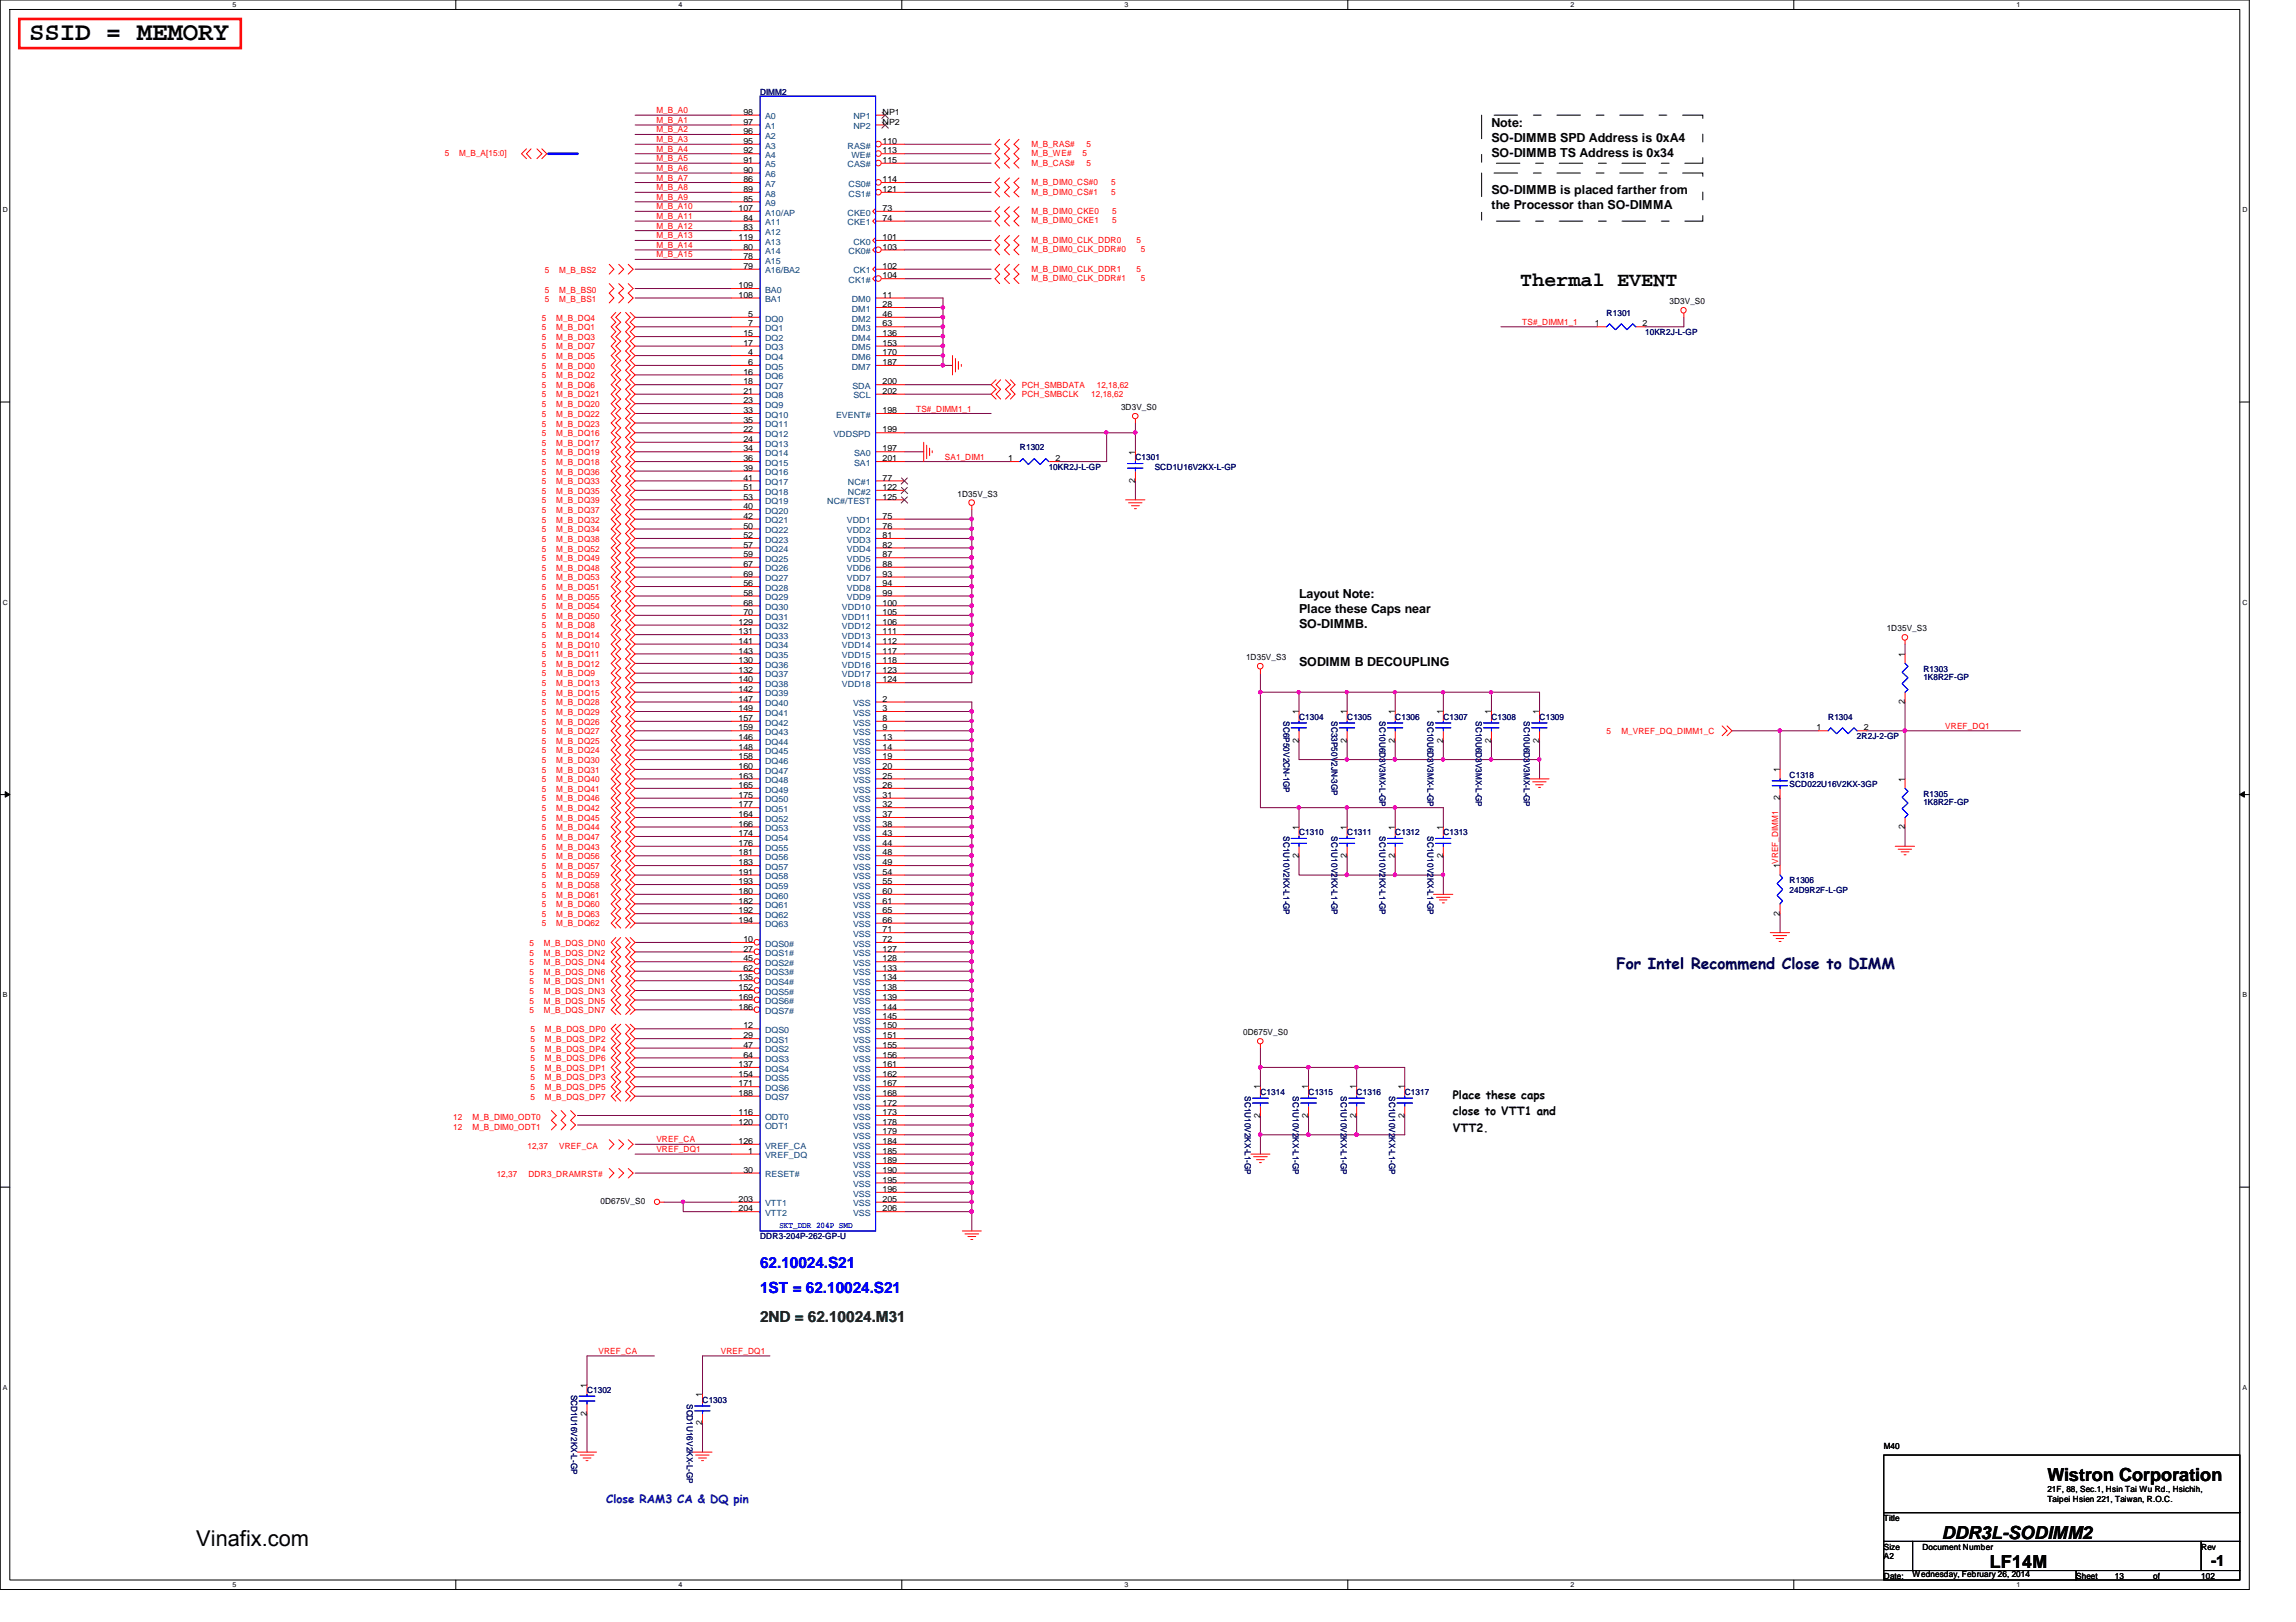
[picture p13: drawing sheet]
<svg xmlns="http://www.w3.org/2000/svg" width="297mm" height="210mm" viewBox="0 0 297 210" stroke-linecap="round" stroke-linejoin="round" font-family="sans-serif">
<defs><g id="words">
<text font-size="3.3" x="3.8" y="5.2">SSID = MEMORY</text>
<text font-size="2.8" x="25.4" y="200.1">Vinafix.com</text>
<text font-size="2.6" x="196.7" y="37">Thermal EVENT</text>
<g font-size="2.3">
<text x="264.9" y="191.7">Wistron Corporation</text>
<text x="251.2" y="199.2">DDR3L-SODIMM2</text>
<text x="257.4" y="202.9">LF14M</text>
</g>
<text font-size="2" fill="#000040" x="209.1" y="125.4">For Intel Recommend Close to DIMM</text>
<g font-size="2" fill="#00f">
<text x="98.3" y="164.1">62.10024.S21</text>
<text x="98.3" y="167.4">1ST = 62.10024.S21</text>
</g>
<text font-size="2" fill="#008000" x="98.3" y="171.1">2ND = 62.10024.M31</text>
<text font-size="2" x="286" y="202.6">-1</text>
<g font-size="1.6">
<text x="193" y="16.4">Note:</text>
<text x="193" y="18.4">SO-DIMMB SPD Address is 0xA4</text>
<text x="193" y="20.3">SO-DIMMB TS Address is 0x34</text>
<text x="193" y="25.1">SO-DIMMB is placed farther from</text>
<text x="193" y="27.1">the Processor than SO-DIMMA</text>
<text x="168.1" y="77.4">Layout Note:</text>
<text x="168.1" y="79.4">Place these Caps near</text>
<text x="168.1" y="81.3">SO-DIMMB.</text>
<text x="168.1" y="86.1">SODIMM B DECOUPLING</text>
</g>
<g font-size="1.5">
<text x="188" y="142.3">Place these caps</text>
<text x="188" y="144.4">close to VTT1 and</text>
<text x="188" y="146.4">VTT2.</text>
</g>
<text font-size="1.5" fill="#0000a0" x="78.4" y="194.6">Close RAM3 CA &amp; DQ pin</text>
<g font-size="1.1" fill="#f00">
<text x="84.9" y="15.9">M_B_A1</text>
<text x="84.9" y="17.1">M_B_A2</text>
<text x="84.9" y="14.6">M_B_A0</text>
<text x="57.5" y="20.2">5</text>
<text x="59.4" y="20.2">M_B_A[15:0]</text>
<text x="84.9" y="18.4">M_B_A3</text>
<text x="84.9" y="19.6">M_B_A4</text>
<text x="84.9" y="20.9">M_B_A5</text>
<text x="84.9" y="23.4">M_B_A7</text>
<text x="84.9" y="22.1">M_B_A6</text>
<text x="133.4" y="20.2">M_B_WE#</text>
<text x="133.4" y="21.5">M_B_CAS#</text>
<text x="133.4" y="19">M_B_RAS#</text>
<text x="133.4" y="24">M_B_DIM0_CS#0</text>
<text x="140" y="20.2">5</text>
<text x="140.5" y="21.5">5</text>
<text x="140.5" y="19">5</text>
<text x="143.8" y="24">5</text>
<text x="84.9" y="28.4">M_B_A11</text>
<text x="84.9" y="27.1">M_B_A10</text>
<text x="84.9" y="25.9">M_B_A9</text>
<text x="84.9" y="24.6">M_B_A8</text>
<text x="84.9" y="29.6">M_B_A12</text>
<text x="133.4" y="27.7">M_B_DIM0_CKE0</text>
<text x="133.4" y="28.9">M_B_DIM0_CKE1</text>
<text x="133.4" y="25.2">M_B_DIM0_CS#1</text>
<text x="143.8" y="25.2">5</text>
<text x="143.9" y="27.7">5</text>
<text x="143.9" y="28.9">5</text>
<text x="70.5" y="35.4">5</text>
<text x="72.3" y="35.4">M_B_BS2</text>
<text x="84.9" y="33.3">M_B_A15</text>
<text x="84.9" y="32.1">M_B_A14</text>
<text x="84.9" y="30.9">M_B_A13</text>
<text x="133.4" y="31.4">M_B_DIM0_CLK_DDR0</text>
<text x="133.4" y="32.6">M_B_DIM0_CLK_DDR#0</text>
<text x="133.4" y="35.1">M_B_DIM0_CLK_DDR1</text>
<text x="147" y="31.4">5</text>
<text x="147" y="35.1">5</text>
<text x="147.6" y="32.6">5</text>
<text x="70.1" y="41.5">5</text>
<text x="70.5" y="37.9">5</text>
<text x="70.5" y="39.1">5</text>
<text x="72" y="41.5">M_B_DQ4</text>
<text x="72.3" y="37.9">M_B_BS0</text>
<text x="72.3" y="39.1">M_B_BS1</text>
<text x="133.4" y="36.4">M_B_DIM0_CLK_DDR#1</text>
<text x="147.6" y="36.4">5</text>
<text x="70.1" y="42.8">5</text>
<text x="70.1" y="44">5</text>
<text x="70.1" y="46.5">5</text>
<text x="70.1" y="45.2">5</text>
<text x="70.1" y="47.7">5</text>
<text x="72" y="42.8">M_B_DQ1</text>
<text x="72" y="44">M_B_DQ3</text>
<text x="72" y="46.5">M_B_DQ5</text>
<text x="72" y="45.2">M_B_DQ7</text>
<text x="72" y="47.7">M_B_DQ0</text>
<text x="196.9" y="42">TS#_DIMM1_1</text>
<text x="70.1" y="49">5</text>
<text x="70.1" y="50.2">5</text>
<text x="70.1" y="52.7">5</text>
<text x="70.1" y="51.4">5</text>
<text x="70.1" y="53.9">5</text>
<text x="72" y="49">M_B_DQ2</text>
<text x="72" y="50.2">M_B_DQ6</text>
<text x="72" y="52.7">M_B_DQ20</text>
<text x="72" y="51.4">M_B_DQ21</text>
<text x="72" y="53.9">M_B_DQ22</text>
<text x="118.5" y="53.3">TS#_DIMM1_1</text>
<text x="132.2" y="51.4">PCH_SMBCLK</text>
<text x="132.2" y="50.2">PCH_SMBDATA</text>
<text x="141.2" y="51.4">12,18,62</text>
<text x="141.9" y="50.2">12,18,62</text>
<text x="70.1" y="57.7">5</text>
<text x="70.1" y="58.9">5</text>
<text x="70.1" y="55.2">5</text>
<text x="70.1" y="56.4">5</text>
<text x="72" y="57.7">M_B_DQ17</text>
<text x="72" y="58.9">M_B_DQ19</text>
<text x="72" y="55.2">M_B_DQ23</text>
<text x="72" y="56.4">M_B_DQ16</text>
<text x="122.3" y="59.5">SA1_DIM1</text>
<text x="70.1" y="60.2">5</text>
<text x="70.1" y="62.7">5</text>
<text x="70.1" y="63.9">5</text>
<text x="70.1" y="61.4">5</text>
<text x="70.1" y="65.2">5</text>
<text x="72" y="60.2">M_B_DQ18</text>
<text x="72" y="62.7">M_B_DQ33</text>
<text x="72" y="63.9">M_B_DQ35</text>
<text x="72" y="61.4">M_B_DQ36</text>
<text x="72" y="65.2">M_B_DQ39</text>
<text x="70.1" y="68.9">5</text>
<text x="70.1" y="66.4">5</text>
<text x="70.1" y="70.1">5</text>
<text x="70.1" y="67.6">5</text>
<text x="70.1" y="71.4">5</text>
<text x="72" y="68.9">M_B_DQ34</text>
<text x="72" y="66.4">M_B_DQ37</text>
<text x="72" y="70.1">M_B_DQ38</text>
<text x="72" y="67.6">M_B_DQ32</text>
<text x="72" y="71.4">M_B_DQ52</text>
<text x="70.1" y="72.6">5</text>
<text x="70.1" y="76.3">5</text>
<text x="70.1" y="75.1">5</text>
<text x="70.1" y="77.6">5</text>
<text x="70.1" y="73.9">5</text>
<text x="72" y="72.6">M_B_DQ49</text>
<text x="72" y="76.3">M_B_DQ51</text>
<text x="72" y="75.1">M_B_DQ53</text>
<text x="72" y="77.6">M_B_DQ55</text>
<text x="72" y="73.9">M_B_DQ48</text>
<text x="70.1" y="83.8">5</text>
<text x="70.1" y="82.5">5</text>
<text x="70.1" y="81.3">5</text>
<text x="70.1" y="80.1">5</text>
<text x="70.1" y="78.8">5</text>
<text x="72" y="83.8">M_B_DQ10</text>
<text x="72" y="82.5">M_B_DQ14</text>
<text x="72" y="81.3">M_B_DQ8</text>
<text x="72" y="80.1">M_B_DQ50</text>
<text x="72" y="78.8">M_B_DQ54</text>
<text x="70.1" y="87.5">5</text>
<text x="70.1" y="85">5</text>
<text x="70.1" y="86.3">5</text>
<text x="70.1" y="88.8">5</text>
<text x="72" y="87.5">M_B_DQ9</text>
<text x="72" y="85">M_B_DQ11</text>
<text x="72" y="86.3">M_B_DQ12</text>
<text x="72" y="88.8">M_B_DQ13</text>
<text x="70.1" y="90">5</text>
<text x="70.1" y="93.8">5</text>
<text x="70.1" y="95">5</text>
<text x="70.1" y="91.3">5</text>
<text x="70.1" y="92.5">5</text>
<text x="72" y="90">M_B_DQ15</text>
<text x="72" y="93.8">M_B_DQ26</text>
<text x="72" y="95">M_B_DQ27</text>
<text x="72" y="91.3">M_B_DQ28</text>
<text x="72" y="92.5">M_B_DQ29</text>
<text x="207.9" y="95">5</text>
<text x="209.8" y="95">M_VREF_DQ_DIMM1_C</text>
<text x="251.7" y="94.3">VREF_DQ1</text>
<text x="70.1" y="96.3">5</text>
<text x="70.1" y="98.8">5</text>
<text x="70.1" y="100">5</text>
<text x="70.1" y="97.5">5</text>
<text x="70.1" y="101.2">5</text>
<text x="72" y="96.3">M_B_DQ25</text>
<text x="72" y="98.8">M_B_DQ30</text>
<text x="72" y="100">M_B_DQ31</text>
<text x="72" y="97.5">M_B_DQ24</text>
<text x="72" y="101.2">M_B_DQ40</text>
<text x="70.1" y="102.5">5</text>
<text x="70.1" y="105">5</text>
<text x="70.1" y="107.4">5</text>
<text x="70.1" y="106.2">5</text>
<text x="70.1" y="103.7">5</text>
<text x="72" y="102.5">M_B_DQ41</text>
<text x="72" y="105">M_B_DQ42</text>
<text x="72" y="107.4">M_B_DQ44</text>
<text x="72" y="106.2">M_B_DQ45</text>
<text x="72" y="103.7">M_B_DQ46</text>
<text x="70.1" y="109.9">5</text>
<text x="70.1" y="108.7">5</text>
<text x="70.1" y="112.4">5</text>
<text x="70.1" y="113.7">5</text>
<text x="70.1" y="111.2">5</text>
<text x="72" y="109.9">M_B_DQ43</text>
<text x="72" y="108.7">M_B_DQ47</text>
<text x="72" y="112.4">M_B_DQ57</text>
<text x="72" y="113.7">M_B_DQ59</text>
<text x="72" y="111.2">M_B_DQ56</text>
<text x="70.1" y="114.9">5</text>
<text x="70.1" y="117.4">5</text>
<text x="70.1" y="116.2">5</text>
<text x="70.1" y="119.9">5</text>
<text x="70.1" y="118.7">5</text>
<text x="72" y="114.9">M_B_DQ58</text>
<text x="72" y="117.4">M_B_DQ60</text>
<text x="72" y="116.2">M_B_DQ61</text>
<text x="72" y="119.9">M_B_DQ62</text>
<text x="72" y="118.7">M_B_DQ63</text>
<text x="68.5" y="122.4">5</text>
<text x="68.5" y="123.7">5</text>
<text x="68.5" y="124.9">5</text>
<text x="70.4" y="122.4">M_B_DQS_DN0</text>
<text x="70.4" y="123.7">M_B_DQS_DN2</text>
<text x="70.4" y="124.9">M_B_DQS_DN4</text>
<text x="68.5" y="127.4">5</text>
<text x="68.5" y="128.6">5</text>
<text x="68.5" y="129.9">5</text>
<text x="68.5" y="126.1">5</text>
<text x="68.5" y="131.1">5</text>
<text x="70.4" y="127.4">M_B_DQS_DN1</text>
<text x="70.4" y="128.6">M_B_DQS_DN3</text>
<text x="70.4" y="129.9">M_B_DQS_DN5</text>
<text x="70.4" y="126.1">M_B_DQS_DN6</text>
<text x="70.4" y="131.1">M_B_DQS_DN7</text>
<text x="68.6" y="133.6">5</text>
<text x="68.6" y="134.8">5</text>
<text x="68.6" y="136.1">5</text>
<text x="68.6" y="137.3">5</text>
<text x="70.5" y="133.6">M_B_DQS_DP0</text>
<text x="70.5" y="134.8">M_B_DQS_DP2</text>
<text x="70.5" y="136.1">M_B_DQS_DP4</text>
<text x="70.5" y="137.3">M_B_DQS_DP6</text>
<text x="68.6" y="138.6">5</text>
<text x="68.6" y="139.8">5</text>
<text x="68.6" y="141.1">5</text>
<text x="68.6" y="142.3">5</text>
<text x="70.5" y="138.6">M_B_DQS_DP1</text>
<text x="70.5" y="139.8">M_B_DQS_DP3</text>
<text x="70.5" y="141.1">M_B_DQS_DP5</text>
<text x="70.5" y="142.3">M_B_DQS_DP7</text>
<text x="58.6" y="144.9">12</text>
<text x="58.6" y="146.2">12</text>
<text x="61.1" y="144.9">M_B_DIM0_ODT0</text>
<text x="61.1" y="146.2">M_B_DIM0_ODT1</text>
<text x="68.2" y="148.6">12,37</text>
<text x="72.3" y="148.6">VREF_CA</text>
<text x="84.9" y="147.8">VREF_CA</text>
<text x="84.9" y="149.1">VREF_DQ1</text>
<text x="64.3" y="152.3">12,37</text>
<text x="68.4" y="152.3">DDR3_DRAMRST#</text>
<text x="77.4" y="175.2">VREF_CA</text>
<text x="93.3" y="175.2">VREF_DQ1</text>
</g>
<g font-size="1.1">
<text x="96.2" y="14.9">98</text>
<text x="96.2" y="16.1">97</text>
<text x="96.2" y="17.4">96</text>
<text x="114.2" y="14.9">NP1</text>
<text x="114.2" y="16.1">NP2</text>
<text x="96.2" y="18.6">95</text>
<text x="96.2" y="19.9">92</text>
<text x="96.2" y="21.1">91</text>
<text x="96.2" y="22.4">90</text>
<text x="96.2" y="23.6">86</text>
<text x="114.2" y="19.9">113</text>
<text x="114.2" y="23.6">114</text>
<text x="114.2" y="18.6">110</text>
<text x="114.2" y="21.1">115</text>
<text x="95.5" y="27.3">107</text>
<text x="96.2" y="24.8">89</text>
<text x="96.2" y="26.1">85</text>
<text x="96.2" y="28.6">84</text>
<text x="96.2" y="29.8">83</text>
<text x="114.2" y="24.8">121</text>
<text x="114.2" y="27.3">73</text>
<text x="114.2" y="28.6">74</text>
<text x="95.5" y="31.1">119</text>
<text x="96.2" y="32.3">80</text>
<text x="96.2" y="33.5">78</text>
<text x="96.2" y="34.8">79</text>
<text x="114.2" y="32.3">103</text>
<text x="114.2" y="31.1">101</text>
<text x="114.2" y="34.8">102</text>
<text x="95.5" y="37.3">109</text>
<text x="95.5" y="38.5">108</text>
<text x="96.8" y="41">5</text>
<text x="114.2" y="36">104</text>
<text x="114.2" y="38.5">11</text>
<text x="114.2" y="39.8">28</text>
<text x="114.2" y="41">46</text>
<text x="216" y="39.4">3D3V_S0</text>
<text x="96.2" y="43.5">15</text>
<text x="96.2" y="44.7">17</text>
<text x="96.8" y="42.2">7</text>
<text x="96.8" y="46">4</text>
<text x="96.8" y="47.2">6</text>
<text x="114.2" y="42.2">63</text>
<text x="114.2" y="43.5">136</text>
<text x="114.2" y="44.7">153</text>
<text x="114.2" y="46">170</text>
<text x="114.2" y="47.2">187</text>
<text x="206.3" y="42.2">1</text>
<text x="212.5" y="42.2">2</text>
<text x="96.2" y="48.5">16</text>
<text x="96.2" y="49.7">18</text>
<text x="96.2" y="51">21</text>
<text x="96.2" y="52.2">23</text>
<text x="96.2" y="53.5">33</text>
<text x="114.2" y="49.7">200</text>
<text x="114.2" y="53.5">198</text>
<text x="114.2" y="51">202</text>
<text x="145" y="53.1">3D3V_S0</text>
<text x="96.2" y="54.7">35</text>
<text x="96.2" y="56">22</text>
<text x="96.2" y="57.2">24</text>
<text x="96.2" y="58.4">34</text>
<text x="96.2" y="59.7">36</text>
<text x="114.2" y="56">199</text>
<text x="114.2" y="58.4">197</text>
<text x="114.2" y="59.7">201</text>
<text x="130.4" y="59.7">1</text>
<text x="136.6" y="59.7">2</text>
<text x="146.9" y="58.8" transform="rotate(-90 146.9 58.8)">1</text>
<text x="96.2" y="60.9">39</text>
<text x="96.2" y="62.2">41</text>
<text x="96.2" y="63.4">51</text>
<text x="96.2" y="64.6">53</text>
<text x="96.2" y="65.9">40</text>
<text x="114.2" y="62.2">77</text>
<text x="114.2" y="63.4">122</text>
<text x="114.2" y="64.6">125</text>
<text x="123.9" y="64.3">1D35V_S3</text>
<text x="146.9" y="62.5" transform="rotate(-90 146.9 62.5)">2</text>
<text x="96.2" y="67.1">42</text>
<text x="96.2" y="68.4">50</text>
<text x="96.2" y="69.6">52</text>
<text x="96.2" y="70.9">57</text>
<text x="114.2" y="69.6">81</text>
<text x="114.2" y="70.9">82</text>
<text x="114.2" y="67.1">75</text>
<text x="114.2" y="68.4">76</text>
<text x="96.2" y="72.1">59</text>
<text x="96.2" y="73.4">67</text>
<text x="96.2" y="74.6">69</text>
<text x="96.2" y="75.9">56</text>
<text x="96.2" y="77.1">58</text>
<text x="114.2" y="72.1">87</text>
<text x="114.2" y="73.4">88</text>
<text x="114.2" y="74.6">93</text>
<text x="114.2" y="75.9">94</text>
<text x="114.2" y="77.1">99</text>
<text x="95.5" y="80.9">129</text>
<text x="95.5" y="82.1">131</text>
<text x="95.5" y="83.3">141</text>
<text x="96.2" y="78.4">68</text>
<text x="96.2" y="79.6">70</text>
<text x="114.2" y="78.4">100</text>
<text x="114.2" y="82.1">111</text>
<text x="114.2" y="83.3">112</text>
<text x="114.2" y="79.6">105</text>
<text x="114.2" y="80.9">106</text>
<text x="244.1" y="81.7">1D35V_S3</text>
<text x="95.5" y="84.6">143</text>
<text x="95.5" y="85.8">130</text>
<text x="95.5" y="87.1">132</text>
<text x="95.5" y="88.3">140</text>
<text x="95.5" y="89.5">142</text>
<text x="114.2" y="88.3">124</text>
<text x="114.2" y="84.6">117</text>
<text x="114.2" y="85.8">118</text>
<text x="114.2" y="87.1">123</text>
<text x="161.2" y="85.4">1D35V_S3</text>
<text x="246.4" y="85" transform="rotate(-90 246.4 85)">1</text>
<text x="95.5" y="90.8">147</text>
<text x="95.5" y="92">149</text>
<text x="95.5" y="93.3">157</text>
<text x="95.5" y="94.5">159</text>
<text x="95.5" y="95.8">146</text>
<text x="114.2" y="90.8">2</text>
<text x="114.2" y="92">3</text>
<text x="114.2" y="93.3">8</text>
<text x="114.2" y="94.5">9</text>
<text x="114.2" y="95.8">13</text>
<text x="168" y="92.5" transform="rotate(-90 168 92.5)">1</text>
<text x="174.2" y="92.5" transform="rotate(-90 174.2 92.5)">1</text>
<text x="180.5" y="92.5" transform="rotate(-90 180.5 92.5)">1</text>
<text x="186.7" y="92.5" transform="rotate(-90 186.7 92.5)">1</text>
<text x="192.9" y="92.5" transform="rotate(-90 192.9 92.5)">1</text>
<text x="199.1" y="92.5" transform="rotate(-90 199.1 92.5)">1</text>
<text x="235" y="94.5">1</text>
<text x="241.1" y="94.5">2</text>
<text x="246.4" y="91.1" transform="rotate(-90 246.4 91.1)">2</text>
<text x="95.5" y="97">148</text>
<text x="95.5" y="98.3">158</text>
<text x="95.5" y="99.5">160</text>
<text x="95.5" y="100.8">163</text>
<text x="95.5" y="102">165</text>
<text x="114.2" y="97">14</text>
<text x="114.2" y="98.3">19</text>
<text x="114.2" y="99.5">20</text>
<text x="114.2" y="100.8">25</text>
<text x="114.2" y="102">26</text>
<text x="168" y="96.1" transform="rotate(-90 168 96.1)">2</text>
<text x="174.2" y="96.1" transform="rotate(-90 174.2 96.1)">2</text>
<text x="180.5" y="96.1" transform="rotate(-90 180.5 96.1)">2</text>
<text x="186.7" y="96.1" transform="rotate(-90 186.7 96.1)">2</text>
<text x="192.9" y="96.1" transform="rotate(-90 192.9 96.1)">2</text>
<text x="199.1" y="96.1" transform="rotate(-90 199.1 96.1)">2</text>
<text x="230.2" y="99.9" transform="rotate(-90 230.2 99.9)">1</text>
<text x="246.4" y="101.1" transform="rotate(-90 246.4 101.1)">1</text>
<text x="95.5" y="103.3">175</text>
<text x="95.5" y="104.5">177</text>
<text x="95.5" y="105.7">164</text>
<text x="95.5" y="107">166</text>
<text x="114.2" y="103.3">31</text>
<text x="114.2" y="104.5">32</text>
<text x="114.2" y="105.7">37</text>
<text x="114.2" y="107">38</text>
<text x="168" y="107.4" transform="rotate(-90 168 107.4)">1</text>
<text x="174.2" y="107.4" transform="rotate(-90 174.2 107.4)">1</text>
<text x="180.5" y="107.4" transform="rotate(-90 180.5 107.4)">1</text>
<text x="186.7" y="107.4" transform="rotate(-90 186.7 107.4)">1</text>
<text x="230.2" y="103.5" transform="rotate(-90 230.2 103.5)">2</text>
<text x="246.4" y="107.3" transform="rotate(-90 246.4 107.3)">2</text>
<text x="95.5" y="108.2">174</text>
<text x="95.5" y="109.5">176</text>
<text x="95.5" y="110.7">181</text>
<text x="95.5" y="112">183</text>
<text x="95.5" y="113.2">191</text>
<text x="114.2" y="108.2">43</text>
<text x="114.2" y="109.5">44</text>
<text x="114.2" y="110.7">48</text>
<text x="114.2" y="112">49</text>
<text x="114.2" y="113.2">54</text>
<text x="168" y="111" transform="rotate(-90 168 111)">2</text>
<text x="174.2" y="111" transform="rotate(-90 174.2 111)">2</text>
<text x="180.5" y="111" transform="rotate(-90 180.5 111)">2</text>
<text x="186.7" y="111" transform="rotate(-90 186.7 111)">2</text>
<text x="230.2" y="112.4" transform="rotate(-90 230.2 112.4)">1VREF_DIMM1</text>
<text x="95.5" y="114.4">193</text>
<text x="95.5" y="115.7">180</text>
<text x="95.5" y="116.9">182</text>
<text x="95.5" y="118.2">192</text>
<text x="95.5" y="119.4">194</text>
<text x="114.2" y="114.4">55</text>
<text x="114.2" y="115.7">60</text>
<text x="114.2" y="116.9">61</text>
<text x="114.2" y="118.2">65</text>
<text x="114.2" y="119.4">66</text>
<text x="230.2" y="118.5" transform="rotate(-90 230.2 118.5)">2</text>
<text x="96.2" y="121.9">10</text>
<text x="96.2" y="123.1">27</text>
<text x="96.2" y="124.4">45</text>
<text x="96.2" y="125.6">62</text>
<text x="114.2" y="120.6">71</text>
<text x="114.2" y="121.9">72</text>
<text x="114.2" y="123.1">127</text>
<text x="114.2" y="124.4">128</text>
<text x="114.2" y="125.6">133</text>
<text x="95.5" y="126.9">135</text>
<text x="95.5" y="128.1">152</text>
<text x="95.5" y="129.4">169</text>
<text x="95.5" y="130.6">186</text>
<text x="114.2" y="126.9">134</text>
<text x="114.2" y="128.1">138</text>
<text x="114.2" y="129.4">139</text>
<text x="114.2" y="130.6">144</text>
<text x="114.2" y="131.9">145</text>
<text x="96.2" y="133.1">12</text>
<text x="96.2" y="134.4">29</text>
<text x="96.2" y="135.6">47</text>
<text x="96.2" y="136.9">64</text>
<text x="114.2" y="134.4">151</text>
<text x="114.2" y="133.1">150</text>
<text x="114.2" y="135.6">155</text>
<text x="114.2" y="136.9">156</text>
<text x="160.8" y="134">0D675V_S0</text>
<text x="95.5" y="138.1">137</text>
<text x="95.5" y="139.3">154</text>
<text x="95.5" y="140.6">171</text>
<text x="95.5" y="141.8">188</text>
<text x="114.2" y="138.1">161</text>
<text x="114.2" y="139.3">162</text>
<text x="114.2" y="140.6">167</text>
<text x="114.2" y="141.8">168</text>
<text x="114.2" y="143.1">172</text>
<text x="163" y="141" transform="rotate(-90 163 141)">1</text>
<text x="169.2" y="141" transform="rotate(-90 169.2 141)">1</text>
<text x="175.5" y="141" transform="rotate(-90 175.5 141)">1</text>
<text x="181.7" y="141" transform="rotate(-90 181.7 141)">1</text>
<text x="95.5" y="144.3">116</text>
<text x="95.5" y="145.5">120</text>
<text x="95.5" y="148">126</text>
<text x="96.8" y="149.3">1</text>
<text x="114.2" y="144.3">173</text>
<text x="114.2" y="146.8">179</text>
<text x="114.2" y="145.5">178</text>
<text x="114.2" y="149.3">185</text>
<text x="114.2" y="148">184</text>
<text x="163" y="144.7" transform="rotate(-90 163 144.7)">2</text>
<text x="169.2" y="144.7" transform="rotate(-90 169.2 144.7)">2</text>
<text x="175.5" y="144.7" transform="rotate(-90 175.5 144.7)">2</text>
<text x="181.7" y="144.7" transform="rotate(-90 181.7 144.7)">2</text>
<text x="77.7" y="155.9">0D675V_S0</text>
<text x="95.5" y="155.5">203</text>
<text x="96.2" y="151.8">30</text>
<text x="114.2" y="150.5">189</text>
<text x="114.2" y="151.8">190</text>
<text x="114.2" y="153">195</text>
<text x="114.2" y="154.3">196</text>
<text x="114.2" y="155.5">205</text>
<text x="95.5" y="156.8">204</text>
<text x="114.2" y="156.8">206</text>
<text x="75.9" y="179.6" transform="rotate(-90 75.9 179.6)">1</text>
<text x="75.9" y="183.2" transform="rotate(-90 75.9 183.2)">2</text>
<text x="90.8" y="184.4" transform="rotate(-90 90.8 184.4)">2</text>
<text x="90.8" y="180.8" transform="rotate(-90 90.8 180.8)">1</text>
<text x="243.7" y="187.5">M40</text>
<text x="243.7" y="196.8">Title</text>
<text x="264.9" y="193.1">21F, 88, Sec.1, Hsin Tai Wu Rd., Hsichih,</text>
<text x="264.9" y="194.4">Taipei Hsien 221, Taiwan, R.O.C.</text>
<text x="243.7" y="201.8">A2</text>
<text x="243.7" y="200.5">Size</text>
<text x="248.7" y="200.5">Document Number</text>
<text x="284.8" y="200.5">Rev</text>
<text x="243.7" y="204.3">Date:</text>
<text x="247.4" y="204">Wednesday, February 26, 2014</text>
<text x="268.6" y="204.3">Sheet</text>
<text x="273.6" y="204.3">13</text>
<text x="278.6" y="204.3">of</text>
<text x="284.8" y="204.3">102</text>
</g>
<g font-size="1.1" fill="#000080">
<text x="98.3" y="12.2">DIMM2</text>
<text x="207.9" y="40.9">R1301</text>
<text x="212.8" y="43.3">10KR2J-L-GP</text>
<text x="131.9" y="58.3">R1302</text>
<text x="146.9" y="59.5">C1301</text>
<text x="135.7" y="60.8">10KR2J-L-GP</text>
<text x="149.4" y="60.8">SCD1U16V2KX-L-GP</text>
<text x="248.8" y="86.9">R1303</text>
<text x="248.8" y="88.1">1K8R2F-GP</text>
<text x="166" y="93.3" transform="rotate(90 166 93.3)">SC6P50V2CN-1GP</text>
<text x="168.1" y="93.1">C1304</text>
<text x="172.3" y="93.3" transform="rotate(90 172.3 93.3)">SC33P50V2JN-3GP</text>
<text x="174.3" y="93.1">C1305</text>
<text x="178.5" y="93.3" transform="rotate(90 178.5 93.3)">SC10U6D3V3MX-L-GP</text>
<text x="180.5" y="93.1">C1306</text>
<text x="184.7" y="93.3" transform="rotate(90 184.7 93.3)">SC10U6D3V3MX-L-GP</text>
<text x="186.7" y="93.1">C1307</text>
<text x="190.9" y="93.3" transform="rotate(90 190.9 93.3)">SC10U6D3V3MX-L-GP</text>
<text x="193" y="93.1">C1308</text>
<text x="197.1" y="93.3" transform="rotate(90 197.1 93.3)">SC10U6D3V3MX-L-GP</text>
<text x="199.2" y="93.1">C1309</text>
<text x="236.5" y="93.1">R1304</text>
<text x="240.2" y="95.6">2R2J-2-GP</text>
<text x="231.5" y="100.6">C1318</text>
<text x="231.5" y="101.9">SCD022U16V2KX-3GP</text>
<text x="248.8" y="103.1">R1305</text>
<text x="248.8" y="104.2">1K8R2F-GP</text>
<text x="166" y="108.2" transform="rotate(90 166 108.2)">SC1U10V2KX-L1-GP</text>
<text x="168.1" y="108.1">C1310</text>
<text x="172.3" y="108.2" transform="rotate(90 172.3 108.2)">SC1U10V2KX-L1-GP</text>
<text x="174.3" y="108.1">C1311</text>
<text x="178.5" y="108.2" transform="rotate(90 178.5 108.2)">SC1U10V2KX-L1-GP</text>
<text x="180.5" y="108.1">C1312</text>
<text x="184.7" y="108.2" transform="rotate(90 184.7 108.2)">SC1U10V2KX-L1-GP</text>
<text x="186.7" y="108.1">C1313</text>
<text x="231.5" y="114.3">R1306</text>
<text x="231.5" y="115.5">24D9R2F-L-GP</text>
<text x="161" y="141.9" transform="rotate(90 161 141.9)">SC1U10V2KX-L1-GP</text>
<text x="163.1" y="141.7">C1314</text>
<text x="167.3" y="141.9" transform="rotate(90 167.3 141.9)">SC1U10V2KX-L1-GP</text>
<text x="169.3" y="141.7">C1315</text>
<text x="173.5" y="141.9" transform="rotate(90 173.5 141.9)">SC1U10V2KX-L1-GP</text>
<text x="175.5" y="141.7">C1316</text>
<text x="179.7" y="141.9" transform="rotate(90 179.7 141.9)">SC1U10V2KX-L1-GP</text>
<text x="181.7" y="141.7">C1317</text>
<text x="98.3" y="160.4">DDR3-204P-262-GP-U</text>
<text x="73.9" y="180.5" transform="rotate(90 73.9 180.5)">SCD1U16V2KX-L-GP</text>
<text x="75.9" y="180.3">C1302</text>
<text x="88.9" y="181.7" transform="rotate(90 88.9 181.7)">SCD1U16V2KX-L-GP</text>
<text x="90.9" y="181.5">C1303</text>
</g>
<g font-size="1.1" fill="#004080">
<text x="99" y="15.5">A0</text>
<text x="99" y="16.7">A1</text>
<text x="99" y="17.9">A2</text>
<text x="110.4" y="15.5">NP1</text>
<text x="110.4" y="16.7">NP2</text>
<text x="99" y="19.2">A3</text>
<text x="99" y="20.4">A4</text>
<text x="99" y="21.7">A5</text>
<text x="99" y="22.9">A6</text>
<text x="109.6" y="19.2">RAS#</text>
<text x="109.6" y="21.7">CAS#</text>
<text x="110.1" y="20.4">WE#</text>
<text x="99" y="24.2">A7</text>
<text x="99" y="25.4">A8</text>
<text x="99" y="26.7">A9</text>
<text x="99" y="27.9">A10/AP</text>
<text x="99" y="29.2">A11</text>
<text x="109.6" y="27.9">CKE0</text>
<text x="109.6" y="29.2">CKE1</text>
<text x="109.8" y="24.2">CS0#</text>
<text x="109.8" y="25.4">CS1#</text>
<text x="99" y="30.4">A12</text>
<text x="99" y="31.7">A13</text>
<text x="99" y="32.9">A14</text>
<text x="99" y="34.1">A15</text>
<text x="99" y="35.4">A16/BA2</text>
<text x="109.8" y="32.9">CK0#</text>
<text x="110.4" y="31.7">CK0</text>
<text x="110.4" y="35.4">CK1</text>
<text x="99" y="37.9">BA0</text>
<text x="99" y="39.1">BA1</text>
<text x="99" y="41.6">DQ0</text>
<text x="109.8" y="36.6">CK1#</text>
<text x="110.2" y="39.1">DM0</text>
<text x="110.2" y="40.3">DM1</text>
<text x="110.2" y="41.6">DM2</text>
<text x="99" y="42.8">DQ1</text>
<text x="99" y="44.1">DQ2</text>
<text x="99" y="45.3">DQ3</text>
<text x="99" y="46.6">DQ4</text>
<text x="99" y="47.8">DQ5</text>
<text x="110.2" y="42.8">DM3</text>
<text x="110.2" y="44.1">DM4</text>
<text x="110.2" y="45.3">DM5</text>
<text x="110.2" y="46.6">DM6</text>
<text x="110.2" y="47.8">DM7</text>
<text x="99" y="49.1">DQ6</text>
<text x="99" y="50.3">DQ7</text>
<text x="99" y="51.6">DQ8</text>
<text x="99" y="52.8">DQ9</text>
<text x="110.3" y="50.3">SDA</text>
<text x="110.4" y="51.6">SCL</text>
<text x="99" y="54.1">DQ10</text>
<text x="99" y="55.3">DQ11</text>
<text x="99" y="56.6">DQ12</text>
<text x="99" y="57.8">DQ13</text>
<text x="99" y="59">DQ14</text>
<text x="107.8" y="56.6">VDDSPD</text>
<text x="108.2" y="54.1">EVENT#</text>
<text x="110.5" y="59">SA0</text>
<text x="99" y="60.3">DQ15</text>
<text x="99" y="61.5">DQ16</text>
<text x="99" y="62.8">DQ17</text>
<text x="99" y="64">DQ18</text>
<text x="99" y="65.2">DQ19</text>
<text x="107" y="65.2">NC#/TEST</text>
<text x="109.7" y="62.8">NC#1</text>
<text x="109.7" y="64">NC#2</text>
<text x="110.5" y="60.3">SA1</text>
<text x="99" y="66.5">DQ20</text>
<text x="99" y="67.7">DQ21</text>
<text x="99" y="69">DQ22</text>
<text x="99" y="70.2">DQ23</text>
<text x="99" y="71.5">DQ24</text>
<text x="109.6" y="70.2">VDD3</text>
<text x="109.6" y="71.5">VDD4</text>
<text x="109.6" y="67.7">VDD1</text>
<text x="109.6" y="69">VDD2</text>
<text x="99" y="72.7">DQ25</text>
<text x="99" y="74">DQ26</text>
<text x="99" y="75.2">DQ27</text>
<text x="99" y="76.5">DQ28</text>
<text x="99" y="77.7">DQ29</text>
<text x="109.6" y="72.7">VDD5</text>
<text x="109.6" y="74">VDD6</text>
<text x="109.6" y="75.2">VDD7</text>
<text x="109.6" y="76.5">VDD8</text>
<text x="109.6" y="77.7">VDD9</text>
<text x="99" y="79">DQ30</text>
<text x="99" y="80.2">DQ31</text>
<text x="99" y="81.4">DQ32</text>
<text x="99" y="82.7">DQ33</text>
<text x="99" y="83.9">DQ34</text>
<text x="108.9" y="79">VDD10</text>
<text x="108.9" y="82.7">VDD13</text>
<text x="108.9" y="83.9">VDD14</text>
<text x="108.9" y="80.2">VDD11</text>
<text x="108.9" y="81.4">VDD12</text>
<text x="99" y="85.2">DQ35</text>
<text x="99" y="86.4">DQ36</text>
<text x="99" y="87.7">DQ37</text>
<text x="99" y="88.9">DQ38</text>
<text x="108.9" y="88.9">VDD18</text>
<text x="108.9" y="85.2">VDD15</text>
<text x="108.9" y="86.4">VDD16</text>
<text x="108.9" y="87.7">VDD17</text>
<text x="99" y="90.1">DQ39</text>
<text x="99" y="91.4">DQ40</text>
<text x="99" y="92.6">DQ41</text>
<text x="99" y="93.9">DQ42</text>
<text x="99" y="95.1">DQ43</text>
<text x="110.4" y="91.4">VSS</text>
<text x="110.4" y="92.6">VSS</text>
<text x="110.4" y="93.9">VSS</text>
<text x="110.4" y="95.1">VSS</text>
<text x="99" y="96.4">DQ44</text>
<text x="99" y="97.6">DQ45</text>
<text x="99" y="98.8">DQ46</text>
<text x="99" y="100.1">DQ47</text>
<text x="99" y="101.3">DQ48</text>
<text x="110.4" y="96.4">VSS</text>
<text x="110.4" y="97.6">VSS</text>
<text x="110.4" y="98.8">VSS</text>
<text x="110.4" y="100.1">VSS</text>
<text x="110.4" y="101.3">VSS</text>
<text x="99" y="102.6">DQ49</text>
<text x="99" y="103.8">DQ50</text>
<text x="99" y="105.1">DQ51</text>
<text x="99" y="106.3">DQ52</text>
<text x="99" y="107.6">DQ53</text>
<text x="110.4" y="102.6">VSS</text>
<text x="110.4" y="103.8">VSS</text>
<text x="110.4" y="105.1">VSS</text>
<text x="110.4" y="106.3">VSS</text>
<text x="110.4" y="107.6">VSS</text>
<text x="99" y="108.8">DQ54</text>
<text x="99" y="110.1">DQ55</text>
<text x="99" y="111.3">DQ56</text>
<text x="99" y="112.6">DQ57</text>
<text x="99" y="113.8">DQ58</text>
<text x="110.4" y="108.8">VSS</text>
<text x="110.4" y="110.1">VSS</text>
<text x="110.4" y="111.3">VSS</text>
<text x="110.4" y="112.6">VSS</text>
<text x="110.4" y="113.8">VSS</text>
<text x="99" y="115">DQ59</text>
<text x="99" y="116.3">DQ60</text>
<text x="99" y="117.5">DQ61</text>
<text x="99" y="118.8">DQ62</text>
<text x="110.4" y="115">VSS</text>
<text x="110.4" y="116.3">VSS</text>
<text x="110.4" y="117.5">VSS</text>
<text x="110.4" y="118.8">VSS</text>
<text x="99" y="120">DQ63</text>
<text x="99" y="122.5">DQS0#</text>
<text x="99" y="123.7">DQS1#</text>
<text x="99" y="125">DQS2#</text>
<text x="110.4" y="120">VSS</text>
<text x="110.4" y="121.2">VSS</text>
<text x="110.4" y="122.5">VSS</text>
<text x="110.4" y="123.7">VSS</text>
<text x="110.4" y="125">VSS</text>
<text x="99" y="126.2">DQS3#</text>
<text x="99" y="127.5">DQS4#</text>
<text x="99" y="128.7">DQS5#</text>
<text x="99" y="130">DQS6#</text>
<text x="99" y="131.2">DQS7#</text>
<text x="110.4" y="127.5">VSS</text>
<text x="110.4" y="126.2">VSS</text>
<text x="110.4" y="128.7">VSS</text>
<text x="110.4" y="130">VSS</text>
<text x="110.4" y="131.2">VSS</text>
<text x="99" y="133.7">DQS0</text>
<text x="99" y="135">DQS1</text>
<text x="99" y="136.2">DQS2</text>
<text x="99" y="137.5">DQS3</text>
<text x="110.4" y="132.5">VSS</text>
<text x="110.4" y="135">VSS</text>
<text x="110.4" y="133.7">VSS</text>
<text x="110.4" y="136.2">VSS</text>
<text x="110.4" y="137.5">VSS</text>
<text x="99" y="138.7">DQS4</text>
<text x="99" y="139.9">DQS5</text>
<text x="99" y="141.2">DQS6</text>
<text x="99" y="142.4">DQS7</text>
<text x="110.4" y="138.7">VSS</text>
<text x="110.4" y="139.9">VSS</text>
<text x="110.4" y="141.2">VSS</text>
<text x="110.4" y="142.4">VSS</text>
<text x="110.4" y="143.7">VSS</text>
<text x="99" y="144.9">ODT0</text>
<text x="99" y="146.1">ODT1</text>
<text x="99" y="149.9">VREF_DQ</text>
<text x="99" y="148.6">VREF_CA</text>
<text x="110.4" y="144.9">VSS</text>
<text x="110.4" y="147.4">VSS</text>
<text x="110.4" y="146.1">VSS</text>
<text x="110.4" y="149.9">VSS</text>
<text x="110.4" y="148.6">VSS</text>
<text x="99" y="152.4">RESET#</text>
<text x="110.4" y="151.1">VSS</text>
<text x="110.4" y="152.4">VSS</text>
<text x="110.4" y="153.6">VSS</text>
<text x="110.4" y="154.9">VSS</text>
<text x="99" y="156.1">VTT1</text>
<text x="99" y="157.4">VTT2</text>
<text x="110.4" y="156.1">VSS</text>
<text x="110.4" y="157.4">VSS</text>
</g>
<text font-size="1.1" fill="#00f" x="100.8" y="159">SKT_DDR 204P SMD</text>
<g font-size=".9">
<text x="30.1" y=".9">5</text>
<text x="87.8" y=".9">4</text>
<text x="145.5" y=".9">3</text>
<text x="203.2" y=".9">2</text>
<text x="260.9" y=".9">1</text>
<text x=".4" y="27.4">D</text>
<text x="290.1" y="27.4">D</text>
<text x=".4" y="78.2">C</text>
<text x="290.1" y="78.2">C</text>
<text x=".4" y="129">B</text>
<text x="290.1" y="129">B</text>
<text x=".4" y="179.8">A</text>
<text x="290.1" y="179.8">A</text>
<text x="30.1" y="205.4">5</text>
<text x="87.8" y="205.4">4</text>
<text x="145.5" y="205.4">3</text>
<text x="203.2" y="205.4">2</text>
<text x="260.9" y="205.4">1</text>
</g>
</g></defs>
<path d="M0 0h291v205.7h-291zM1.3 1.2h288.5v203.3h-288.5z" fill="none" stroke="#000" stroke-width=".13"/>
<g fill="#fff">
<path d="M30.1 .1h.5v1h-.5z"/>
<path d="M30.1 204.6h.5v1h-.5z"/>
</g>
<path d="M59 0v1.2M59 204.5v1.2" fill="none" stroke="#000" stroke-width=".13"/>
<g fill="#fff">
<path d="M87.8 .1h.5v1h-.5z"/>
<path d="M87.8 204.6h.5v1h-.5z"/>
</g>
<path d="M116.7 0v1.2M116.7 204.5v1.2" fill="none" stroke="#000" stroke-width=".13"/>
<g fill="#fff">
<path d="M145.5 .1h.5v1h-.5z"/>
<path d="M145.5 204.6h.5v1h-.5z"/>
</g>
<path d="M174.4 0v1.2M174.4 204.5v1.2" fill="none" stroke="#000" stroke-width=".13"/>
<g fill="#fff">
<path d="M203.2 .1h.5v1h-.5z"/>
<path d="M203.2 204.6h.5v1h-.5z"/>
</g>
<path d="M232.1 0v1.2M232.1 204.5v1.2" fill="none" stroke="#000" stroke-width=".13"/>
<g fill="#fff">
<path d="M260.9 .1h.5v1h-.5z"/>
<path d="M260.9 204.6h.5v1h-.5z"/>
<path d="M.4 26.6h.6v1h-.6z"/>
<path d="M290.1 26.6h.6v1h-.6z"/>
<path d="M.4 77.4h.6v1h-.6z"/>
<path d="M290.1 77.4h.6v1h-.6z"/>
</g>
<path d="M0 52h1.3M289.8 52h1.2" fill="none" stroke="#000" stroke-width=".13"/>
<g fill="#fff">
<path d="M.4 128.2h.6v1h-.6z"/>
<path d="M290.1 128.2h.6v1h-.6z"/>
</g>
<path d="M0 102.8h1.3M.7 102.4l.6 .4-.6 .4zM289.8 102.8h1.2M289.8 102.8l.6-.4v.8z" fill="none" stroke="#000" stroke-width=".13"/>
<path d="M.7 102.4l.6 .4-.6 .4zM289.8 102.8l.6-.4v.8z" fill="#000"/>
<g fill="#fff">
<path d="M.4 179h.5v1h-.5z"/>
<path d="M290.1 179h.6v1h-.6z"/>
</g>
<path d="M0 153.6h1.3M289.8 153.6h1.2" fill="none" stroke="#000" stroke-width=".13"/>
<path d="M193 95.8v2.5h-6.3" fill="none" stroke="#800040" stroke-width=".13"/>
<path d="M192.8 98.1h.2l.1 .2-.1 .1-.1 .1-.1-.1z" fill-rule="evenodd" fill="#f0f"/>
<path d="M192.8 98.1h.2l.1 .2-.1 .1-.1 .1-.1-.1z" fill="none" stroke="#f0f" stroke-width=".13"/>
<path d="M180.5 89.6h6.2" fill="none" stroke="#800040" stroke-width=".13"/>
<path d="M186.5 89.4h.3l.1 .2-.1 .1-.1 .1-.2-.1z" fill-rule="evenodd" fill="#f0f"/>
<path d="M186.5 89.4h.3l.1 .2-.1 .1-.1 .1-.2-.1z" fill="none" stroke="#f0f" stroke-width=".13"/>
<path d="M180.3 89.4h.3l.1 .2-.1 .1-.1 .1-.2-.1z" fill-rule="evenodd" fill="#f0f"/>
<path d="M180.3 89.4h.3l.1 .2-.1 .1-.1 .1-.2-.1z" fill="none" stroke="#f0f" stroke-width=".13"/>
<path d="M163.1 87.1v2.5M168.1 95.8v2.5M174.3 89.6h6.2v2.5M193 98.3h6.2M199.2 89.6v2.5" fill="none" stroke="#800040" stroke-width=".13"/>
<path d="M174.1 89.4h.3l.1 .2-.1 .1-.2 .1-.1-.1z" fill-rule="evenodd" fill="#f0f"/>
<path d="M174.1 89.4h.3l.1 .2-.1 .1-.2 .1-.1-.1z" fill="none" stroke="#f0f" stroke-width=".13"/>
<path d="M168.1 89.6h6.2v2.5M174.3 95.8v2.5h-6.2M193 89.6h6.2M186.7 110.7v2.5" fill="none" stroke="#800040" stroke-width=".13"/>
<path d="M167.9 89.4h.3v.2v.1l-.2 .1-.1-.1z" fill-rule="evenodd" fill="#f0f"/>
<path d="M167.9 89.4h.3v.2v.1l-.2 .1-.1-.1z" fill="none" stroke="#f0f" stroke-width=".13"/>
<path d="M199.2 98.3v2.5" fill="none" stroke="#800040" stroke-width=".13"/>
<path d="M199 98.1h.3v.2v.1l-.2 .1-.1-.1z" fill-rule="evenodd" fill="#f0f"/>
<path d="M199 98.1h.3v.2v.1l-.2 .1-.1-.1z" fill="none" stroke="#f0f" stroke-width=".13"/>
<path d="M174.3 98.3h6.2" fill="none" stroke="#800040" stroke-width=".13"/>
<path d="M180.3 98.1h.3l.1 .2-.1 .1-.1 .1-.2-.1z" fill-rule="evenodd" fill="#f0f"/>
<path d="M180.3 98.1h.3l.1 .2-.1 .1-.1 .1-.2-.1z" fill="none" stroke="#f0f" stroke-width=".13"/>
<path d="M174.1 98.1h.3l.1 .2-.1 .1-.2 .1-.1-.1z" fill-rule="evenodd" fill="#f0f"/>
<path d="M174.1 98.1h.3l.1 .2-.1 .1-.2 .1-.1-.1z" fill="none" stroke="#f0f" stroke-width=".13"/>
<path d="M163.1 89.6v14.9M180.5 95.8v2.5" fill="none" stroke="#800040" stroke-width=".13"/>
<path d="M162.9 89.4h.3l.1 .2-.1 .1-.2 .1-.1-.1z" fill-rule="evenodd" fill="#f0f"/>
<path d="M162.9 89.4h.3l.1 .2-.1 .1-.2 .1-.1-.1z" fill="none" stroke="#f0f" stroke-width=".13"/>
<path d="M163.1 89.6h5v2.5M180.5 98.3h6.2M193 89.6v2.5" fill="none" stroke="#800040" stroke-width=".13"/>
<path d="M186.5 98.1h.3l.1 .2-.1 .1-.1 .1-.2-.1z" fill-rule="evenodd" fill="#f0f"/>
<path d="M186.5 98.1h.3l.1 .2-.1 .1-.1 .1-.2-.1z" fill="none" stroke="#f0f" stroke-width=".13"/>
<path d="M180.3 98.1h.3l.1 .2-.1 .1-.1 .1-.2-.1z" fill-rule="evenodd" fill="#f0f"/>
<path d="M180.3 98.1h.3l.1 .2-.1 .1-.1 .1-.2-.1z" fill="none" stroke="#f0f" stroke-width=".13"/>
<path d="M186.7 95.8v2.5M180.5 113.2h6.2v2.5" fill="none" stroke="#800040" stroke-width=".13"/>
<path d="M186.5 113h.3l.1 .2-.1 .2-.1 .1-.2-.1z" fill-rule="evenodd" fill="#f0f"/>
<path d="M186.5 113h.3l.1 .2-.1 .2-.1 .1-.2-.1z" fill="none" stroke="#f0f" stroke-width=".13"/>
<path d="M174.3 104.5h6.2" fill="none" stroke="#800040" stroke-width=".13"/>
<path d="M180.3 104.3h.3l.1 .2-.1 .2h-.1h-.2z" fill-rule="evenodd" fill="#f0f"/>
<path d="M180.3 104.3h.3l.1 .2-.1 .2h-.1h-.2z" fill="none" stroke="#f0f" stroke-width=".13"/>
<path d="M174.1 104.3h.3l.1 .2-.1 .2h-.2h-.1z" fill-rule="evenodd" fill="#f0f"/>
<path d="M174.1 104.3h.3l.1 .2-.1 .2h-.2h-.1z" fill="none" stroke="#f0f" stroke-width=".13"/>
<path d="M186.7 89.6h6.3M180.5 110.7v2.5M180.5 104.5v2.5M186.7 104.5v2.5" fill="none" stroke="#800040" stroke-width=".13"/>
<path d="M192.8 89.4h.2l.1 .2-.1 .1-.1 .1-.1-.1z" fill-rule="evenodd" fill="#f0f"/>
<path d="M192.8 89.4h.2l.1 .2-.1 .1-.1 .1-.1-.1z" fill="none" stroke="#f0f" stroke-width=".13"/>
<path d="M186.7 89.6v2.5M180.5 104.5h6.2M169.3 138.1v2.5M163.1 146.9h6.2" fill="none" stroke="#800040" stroke-width=".13"/>
<path d="M162.9 146.7h.3l.1 .1-.1 .2-.2 .1-.1-.1z" fill-rule="evenodd" fill="#f0f"/>
<path d="M162.9 146.7h.3l.1 .1-.1 .2-.2 .1-.1-.1z" fill="none" stroke="#f0f" stroke-width=".13"/>
<path d="M163.1 135.6v5M163.1 138.1h6.2M163.1 144.4v5M169.3 144.4v2.5" fill="none" stroke="#800040" stroke-width=".13"/>
<path d="M162.9 137.9h.3l.1 .2-.1 .2h-.2h-.1z" fill-rule="evenodd" fill="#f0f"/>
<path d="M162.9 137.9h.3l.1 .2-.1 .2h-.2h-.1z" fill="none" stroke="#f0f" stroke-width=".13"/>
<path d="M194.2 42.3h12.4M217.8 41.1v1.2h-5M199.2 95.8v2.5M169.3 138.1h12.4v2.5M175.5 138.1v2.5M175.5 144.4v2.5h6.2v-2.5M84.7 175.5h-8.8v3.7M99.6 175.5h-8.7v5M75.9 182.9v5M90.9 184.2v3.7" fill="none" stroke="#800040" stroke-width=".13"/>
<path d="M175.3 137.9h.3l.1 .2-.1 .2h-.1h-.2z" fill-rule="evenodd" fill="#f0f"/>
<path d="M175.3 137.9h.3l.1 .2-.1 .2h-.1h-.2z" fill="none" stroke="#f0f" stroke-width=".13"/>
<path d="M169.1 137.9h.3l.1 .2-.1 .2h-.2h-.1z" fill-rule="evenodd" fill="#f0f"/>
<path d="M169.1 137.9h.3l.1 .2-.1 .2h-.2h-.1z" fill="none" stroke="#f0f" stroke-width=".13"/>
<path d="M169.3 146.9h6.2" fill="none" stroke="#800040" stroke-width=".13"/>
<path d="M175.3 146.7h.3l.1 .1-.1 .2-.1 .1-.2-.1z" fill-rule="evenodd" fill="#f0f"/>
<path d="M175.3 146.7h.3l.1 .1-.1 .2-.1 .1-.2-.1z" fill="none" stroke="#f0f" stroke-width=".13"/>
<path d="M169.1 146.7h.3l.1 .1-.1 .2-.2 .1-.1-.1z" fill-rule="evenodd" fill="#f0f"/>
<path d="M169.1 146.7h.3l.1 .1-.1 .2-.2 .1-.1-.1z" fill="none" stroke="#f0f" stroke-width=".13"/>
<path d="M163.1 104.5h5v2.5M168.1 110.7v2.5h6.2v-2.5M168.1 104.5h6.2v2.5" fill="none" stroke="#800040" stroke-width=".13"/>
<path d="M167.9 104.3h.3v.2v.2h-.2h-.1z" fill-rule="evenodd" fill="#f0f"/>
<path d="M167.9 104.3h.3v.2v.2h-.2h-.1z" fill="none" stroke="#f0f" stroke-width=".13"/>
<path d="M174.3 113.2h6.2" fill="none" stroke="#800040" stroke-width=".13"/>
<path d="M180.3 113h.3l.1 .2-.1 .2-.1 .1-.2-.1z" fill-rule="evenodd" fill="#f0f"/>
<path d="M180.3 113h.3l.1 .2-.1 .2-.1 .1-.2-.1z" fill="none" stroke="#f0f" stroke-width=".13"/>
<path d="M174.1 113h.3l.1 .2-.1 .2-.2 .1-.1-.1z" fill-rule="evenodd" fill="#f0f"/>
<path d="M174.1 113h.3l.1 .2-.1 .2-.2 .1-.1-.1z" fill="none" stroke="#f0f" stroke-width=".13"/>
<path d="M224.1 94.6h6.2M246.5 94.6v6.2M246.5 107v2.5" fill="none" stroke="#800040" stroke-width=".13"/>
<path d="M246.3 94.4h.3l.1 .1-.1 .2-.2 .1-.1-.1z" fill-rule="evenodd" fill="#f0f"/>
<path d="M246.3 94.4h.3l.1 .1-.1 .2-.2 .1-.1-.1z" fill="none" stroke="#f0f" stroke-width=".13"/>
<path d="M230.3 94.6h4.9M246.5 94.6h14.9M246.5 83.4v1.2" fill="none" stroke="#800040" stroke-width=".13"/>
<path d="M230.1 94.4h.3l.1 .1-.1 .2-.2 .1-.1-.1z" fill-rule="evenodd" fill="#f0f"/>
<path d="M230.1 94.4h.3l.1 .1-.1 .2-.2 .1-.1-.1z" fill="none" stroke="#f0f" stroke-width=".13"/>
<path d="M230.3 94.6v5M246.5 90.8v3.8h-5M117 103.3h8.7M230.3 103.3v8.7M230.3 118.2v2.5" fill="none" stroke="#800040" stroke-width=".13"/>
<path d="M125.5 103.1h.4v.2v.1l-.2 .1-.2-.1z" fill-rule="evenodd" fill="#f0f"/>
<path d="M125.5 103.1h.4v.2v.1l-.2 .1-.2-.1z" fill="none" stroke="#f0f" stroke-width=".13"/>
<path d="M117 107h8.7M117 105.8h8.7" fill="none" stroke="#800040" stroke-width=".13"/>
<path d="M125.5 105.6h.4v.1v.2l-.2 .1-.2-.1z" fill-rule="evenodd" fill="#f0f"/>
<path d="M125.5 105.6h.4v.1v.2l-.2 .1-.2-.1z" fill="none" stroke="#f0f" stroke-width=".13"/>
<path d="M117 109.5h8.7" fill="none" stroke="#800040" stroke-width=".13"/>
<path d="M125.5 109.3h.4v.2v.1l-.2 .1-.2-.1z" fill-rule="evenodd" fill="#f0f"/>
<path d="M125.5 109.3h.4v.2v.1l-.2 .1-.2-.1z" fill="none" stroke="#f0f" stroke-width=".13"/>
<path d="M117 108.2h8.7M117 102h8.7" fill="none" stroke="#800040" stroke-width=".13"/>
<path d="M125.5 101.9h.4v.1v.2h-.2h-.2z" fill-rule="evenodd" fill="#f0f"/>
<path d="M125.5 101.9h.4v.1v.2h-.2h-.2z" fill="none" stroke="#f0f" stroke-width=".13"/>
<path d="M117 100.8h8.7" fill="none" stroke="#800040" stroke-width=".13"/>
<path d="M125.5 100.6h.4v.2v.1l-.2 .1-.2-.1z" fill-rule="evenodd" fill="#f0f"/>
<path d="M125.5 100.6h.4v.2v.1l-.2 .1-.2-.1z" fill="none" stroke="#f0f" stroke-width=".13"/>
<path d="M117 104.5h8.7" fill="none" stroke="#800040" stroke-width=".13"/>
<path d="M125.5 104.3h.4v.2v.2h-.2h-.2z" fill-rule="evenodd" fill="#f0f"/>
<path d="M125.5 104.3h.4v.2v.2h-.2h-.2z" fill="none" stroke="#f0f" stroke-width=".13"/>
<path d="M117 115.7h8.7" fill="none" stroke="#800040" stroke-width=".13"/>
<path d="M125.5 115.5h.4v.2v.2l-.2 .1-.2-.1z" fill-rule="evenodd" fill="#f0f"/>
<path d="M125.5 115.5h.4v.2v.2l-.2 .1-.2-.1z" fill="none" stroke="#f0f" stroke-width=".13"/>
<path d="M117 119.5h8.7" fill="none" stroke="#800040" stroke-width=".13"/>
<path d="M125.5 119.3h.4v.1v.2l-.2 .1-.2-.1z" fill-rule="evenodd" fill="#f0f"/>
<path d="M125.5 119.3h.4v.1v.2l-.2 .1-.2-.1z" fill="none" stroke="#f0f" stroke-width=".13"/>
<path d="M117 118.2h8.7" fill="none" stroke="#800040" stroke-width=".13"/>
<path d="M125.5 118h.4v.2v.1l-.2 .1-.2-.1z" fill-rule="evenodd" fill="#f0f"/>
<path d="M125.5 118h.4v.2v.1l-.2 .1-.2-.1z" fill="none" stroke="#f0f" stroke-width=".13"/>
<path d="M117 112h8.7" fill="none" stroke="#800040" stroke-width=".13"/>
<path d="M125.5 111.8h.4v.2v.1l-.2 .1-.2-.1z" fill-rule="evenodd" fill="#f0f"/>
<path d="M125.5 111.8h.4v.2v.1l-.2 .1-.2-.1z" fill="none" stroke="#f0f" stroke-width=".13"/>
<path d="M117 110.7h8.7" fill="none" stroke="#800040" stroke-width=".13"/>
<path d="M125.5 110.5h.4v.2v.2l-.2 .1-.2-.1z" fill-rule="evenodd" fill="#f0f"/>
<path d="M125.5 110.5h.4v.2v.2l-.2 .1-.2-.1z" fill="none" stroke="#f0f" stroke-width=".13"/>
<path d="M117 114.5h8.7" fill="none" stroke="#800040" stroke-width=".13"/>
<path d="M125.5 114.3h.4v.2v.1l-.2 .1-.2-.1z" fill-rule="evenodd" fill="#f0f"/>
<path d="M125.5 114.3h.4v.2v.1l-.2 .1-.2-.1z" fill="none" stroke="#f0f" stroke-width=".13"/>
<path d="M117 113.2h8.7" fill="none" stroke="#800040" stroke-width=".13"/>
<path d="M125.5 113h.4v.2v.2l-.2 .1-.2-.1z" fill-rule="evenodd" fill="#f0f"/>
<path d="M125.5 113h.4v.2v.2l-.2 .1-.2-.1z" fill="none" stroke="#f0f" stroke-width=".13"/>
<path d="M117 117h8.7" fill="none" stroke="#800040" stroke-width=".13"/>
<path d="M125.5 116.8h.4v.1v.2l-.2 .1-.2-.1z" fill-rule="evenodd" fill="#f0f"/>
<path d="M125.5 116.8h.4v.1v.2l-.2 .1-.2-.1z" fill="none" stroke="#f0f" stroke-width=".13"/>
<path d="M125.7 90.8v1.3M125.7 102v1.3M125.7 109.5v1.2M125.7 125.7v1.2M125.7 139.4v1.2M125.7 150.6v1.2M125.7 155.6v1.2M125.7 141.9v1.2M125.7 146.9v1.2" fill="none" stroke="#800040" stroke-width=".13"/>
<path d="M125.5 146.7h.4v.1v.2l-.2 .1-.2-.1z" fill-rule="evenodd" fill="#f0f"/>
<path d="M125.5 146.7h.4v.1v.2l-.2 .1-.2-.1z" fill="none" stroke="#f0f" stroke-width=".13"/>
<path d="M125.7 129.4v1.3M125.7 120.7v1.3M125.7 148.1v1.3" fill="none" stroke="#800040" stroke-width=".13"/>
<path d="M125.5 147.9h.4v.1v.2l-.2 .1-.2-.1z" fill-rule="evenodd" fill="#f0f"/>
<path d="M125.5 147.9h.4v.1v.2l-.2 .1-.2-.1z" fill="none" stroke="#f0f" stroke-width=".13"/>
<path d="M125.7 118.2v1.3M125.7 135.6v2.5" fill="none" stroke="#800040" stroke-width=".13"/>
<path d="M125.5 136.7h.4v.2v.1l-.2 .1-.2-.1z" fill-rule="evenodd" fill="#f0f"/>
<path d="M125.5 136.7h.4v.2v.1l-.2 .1-.2-.1z" fill="none" stroke="#f0f" stroke-width=".13"/>
<path d="M125.7 94.6v2.5M125.7 107v1.2M125.7 133.1v1.3M125.7 130.7v1.2" fill="none" stroke="#800040" stroke-width=".13"/>
<path d="M125.5 106.8h.4v.2v.2h-.2h-.2z" fill-rule="evenodd" fill="#f0f"/>
<path d="M125.5 106.8h.4v.2v.2h-.2h-.2z" fill="none" stroke="#f0f" stroke-width=".13"/>
<path d="M125.7 97.1v1.2M125.7 119.5v1.2M125.7 134.4v1.2M125.7 122v1.2M125.7 126.9v1.3M125.7 156.8v2.5" fill="none" stroke="#800040" stroke-width=".13"/>
<path d="M125.5 126.8h.4v.1v.2h-.2h-.2z" fill-rule="evenodd" fill="#f0f"/>
<path d="M125.5 126.8h.4v.1v.2h-.2h-.2z" fill="none" stroke="#f0f" stroke-width=".13"/>
<path d="M125.7 145.6v1.3" fill="none" stroke="#800040" stroke-width=".13"/>
<path d="M125.5 145.4h.4v.2v.1l-.2 .1-.2-.1z" fill-rule="evenodd" fill="#f0f"/>
<path d="M125.5 145.4h.4v.2v.1l-.2 .1-.2-.1z" fill="none" stroke="#f0f" stroke-width=".13"/>
<path d="M125.7 99.6v1.2M125.7 92.1v2.5M125.7 112v6.2M125.7 103.3v3.7M125.7 123.2v1.3M125.7 131.9v1.2M125.7 151.8v2.5" fill="none" stroke="#800040" stroke-width=".13"/>
<path d="M125.5 105.6h.4v.1v.2l-.2 .1-.2-.1z" fill-rule="evenodd" fill="#f0f"/>
<path d="M125.5 105.6h.4v.1v.2l-.2 .1-.2-.1z" fill="none" stroke="#f0f" stroke-width=".13"/>
<path d="M125.7 110.7v1.3M117 120.7h8.7M125.7 143.1v2.5" fill="none" stroke="#800040" stroke-width=".13"/>
<path d="M125.5 120.5h.4v.2v.1l-.2 .1-.2-.1z" fill-rule="evenodd" fill="#f0f"/>
<path d="M125.5 120.5h.4v.2v.1l-.2 .1-.2-.1z" fill="none" stroke="#f0f" stroke-width=".13"/>
<path d="M117 124.5h8.7" fill="none" stroke="#800040" stroke-width=".13"/>
<path d="M125.5 124.3h.4v.1v.2h-.2h-.2z" fill-rule="evenodd" fill="#f0f"/>
<path d="M125.5 124.3h.4v.1v.2h-.2h-.2z" fill="none" stroke="#f0f" stroke-width=".13"/>
<path d="M117 123.2h8.7" fill="none" stroke="#800040" stroke-width=".13"/>
<path d="M125.5 123h.4v.1v.2l-.2 .1-.2-.1z" fill-rule="evenodd" fill="#f0f"/>
<path d="M125.5 123h.4v.1v.2l-.2 .1-.2-.1z" fill="none" stroke="#f0f" stroke-width=".13"/>
<path d="M117 126.9h8.7" fill="none" stroke="#800040" stroke-width=".13"/>
<path d="M125.5 126.8h.4v.1v.2h-.2h-.2z" fill-rule="evenodd" fill="#f0f"/>
<path d="M125.5 126.8h.4v.1v.2h-.2h-.2z" fill="none" stroke="#f0f" stroke-width=".13"/>
<path d="M117 125.7h8.7" fill="none" stroke="#800040" stroke-width=".13"/>
<path d="M125.5 125.5h.4v.1v.2l-.2 .1-.2-.1z" fill-rule="evenodd" fill="#f0f"/>
<path d="M125.5 125.5h.4v.1v.2l-.2 .1-.2-.1z" fill="none" stroke="#f0f" stroke-width=".13"/>
<path d="M117 129.4h8.7" fill="none" stroke="#800040" stroke-width=".13"/>
<path d="M125.5 129.2h.4v.2v.1l-.2 .1-.2-.1z" fill-rule="evenodd" fill="#f0f"/>
<path d="M125.5 129.2h.4v.2v.1l-.2 .1-.2-.1z" fill="none" stroke="#f0f" stroke-width=".13"/>
<path d="M117 128.2h8.7M117 122h8.7" fill="none" stroke="#800040" stroke-width=".13"/>
<path d="M125.5 121.8h.4v.1v.2l-.2 .1-.2-.1z" fill-rule="evenodd" fill="#f0f"/>
<path d="M125.5 121.8h.4v.1v.2l-.2 .1-.2-.1z" fill="none" stroke="#f0f" stroke-width=".13"/>
<path d="M117 130.7h8.7" fill="none" stroke="#800040" stroke-width=".13"/>
<path d="M125.5 130.5h.4v.1v.2l-.2 .1-.2-.1z" fill-rule="evenodd" fill="#f0f"/>
<path d="M125.5 130.5h.4v.1v.2l-.2 .1-.2-.1z" fill="none" stroke="#f0f" stroke-width=".13"/>
<path d="M117 134.4h8.7" fill="none" stroke="#800040" stroke-width=".13"/>
<path d="M125.5 134.2h.4v.2v.1l-.2 .1-.2-.1z" fill-rule="evenodd" fill="#f0f"/>
<path d="M125.5 134.2h.4v.2v.1l-.2 .1-.2-.1z" fill="none" stroke="#f0f" stroke-width=".13"/>
<path d="M117 133.1h8.7" fill="none" stroke="#800040" stroke-width=".13"/>
<path d="M125.5 133h.4v.1v.2h-.2h-.2z" fill-rule="evenodd" fill="#f0f"/>
<path d="M125.5 133h.4v.1v.2h-.2h-.2z" fill="none" stroke="#f0f" stroke-width=".13"/>
<path d="M117 136.9h8.7" fill="none" stroke="#800040" stroke-width=".13"/>
<path d="M125.5 136.7h.4v.2v.1l-.2 .1-.2-.1z" fill-rule="evenodd" fill="#f0f"/>
<path d="M125.5 136.7h.4v.2v.1l-.2 .1-.2-.1z" fill="none" stroke="#f0f" stroke-width=".13"/>
<path d="M117 135.6h8.7" fill="none" stroke="#800040" stroke-width=".13"/>
<path d="M125.5 135.4h.4v.2v.2h-.2h-.2z" fill-rule="evenodd" fill="#f0f"/>
<path d="M125.5 135.4h.4v.2v.2h-.2h-.2z" fill="none" stroke="#f0f" stroke-width=".13"/>
<path d="M117 139.4h8.7" fill="none" stroke="#800040" stroke-width=".13"/>
<path d="M125.5 139.2h.4v.2v.1l-.2 .1-.2-.1z" fill-rule="evenodd" fill="#f0f"/>
<path d="M125.5 139.2h.4v.2v.1l-.2 .1-.2-.1z" fill="none" stroke="#f0f" stroke-width=".13"/>
<path d="M117 138.1h8.7M117 131.9h8.7" fill="none" stroke="#800040" stroke-width=".13"/>
<path d="M125.5 131.7h.4v.2v.1l-.2 .1-.2-.1z" fill-rule="evenodd" fill="#f0f"/>
<path d="M125.5 131.7h.4v.2v.1l-.2 .1-.2-.1z" fill="none" stroke="#f0f" stroke-width=".13"/>
<path d="M117 92.1h8.7" fill="none" stroke="#800040" stroke-width=".13"/>
<path d="M125.5 91.9h.4v.1v.2l-.2 .1-.2-.1z" fill-rule="evenodd" fill="#f0f"/>
<path d="M125.5 91.9h.4v.1v.2l-.2 .1-.2-.1z" fill="none" stroke="#f0f" stroke-width=".13"/>
<path d="M117 90.8h8.7M117 94.6h8.7" fill="none" stroke="#800040" stroke-width=".13"/>
<path d="M125.5 94.4h.4v.1v.2l-.2 .1-.2-.1z" fill-rule="evenodd" fill="#f0f"/>
<path d="M125.5 94.4h.4v.1v.2l-.2 .1-.2-.1z" fill="none" stroke="#f0f" stroke-width=".13"/>
<path d="M117 93.3h8.7" fill="none" stroke="#800040" stroke-width=".13"/>
<path d="M125.5 93.1h.4v.2v.1l-.2 .1-.2-.1z" fill-rule="evenodd" fill="#f0f"/>
<path d="M125.5 93.1h.4v.2v.1l-.2 .1-.2-.1z" fill="none" stroke="#f0f" stroke-width=".13"/>
<path d="M117 145.6h8.7" fill="none" stroke="#800040" stroke-width=".13"/>
<path d="M125.5 145.4h.4v.2v.1l-.2 .1-.2-.1z" fill-rule="evenodd" fill="#f0f"/>
<path d="M125.5 145.4h.4v.2v.1l-.2 .1-.2-.1z" fill="none" stroke="#f0f" stroke-width=".13"/>
<path d="M117 149.4h8.7M117 148.1h8.7M117 141.9h8.7" fill="none" stroke="#800040" stroke-width=".13"/>
<path d="M125.5 141.7h.4v.1v.2l-.2 .1-.2-.1z" fill-rule="evenodd" fill="#f0f"/>
<path d="M125.5 141.7h.4v.1v.2l-.2 .1-.2-.1z" fill="none" stroke="#f0f" stroke-width=".13"/>
<path d="M117 140.6h8.7" fill="none" stroke="#800040" stroke-width=".13"/>
<path d="M125.5 140.4h.4v.2v.2h-.2h-.2z" fill-rule="evenodd" fill="#f0f"/>
<path d="M125.5 140.4h.4v.2v.2h-.2h-.2z" fill="none" stroke="#f0f" stroke-width=".13"/>
<path d="M117 144.4h8.7" fill="none" stroke="#800040" stroke-width=".13"/>
<path d="M125.5 144.2h.4v.1v.2l-.2 .1-.2-.1z" fill-rule="evenodd" fill="#f0f"/>
<path d="M125.5 144.2h.4v.1v.2l-.2 .1-.2-.1z" fill="none" stroke="#f0f" stroke-width=".13"/>
<path d="M117 143.1h8.7" fill="none" stroke="#800040" stroke-width=".13"/>
<path d="M125.5 142.9h.4v.2v.1l-.2 .1-.2-.1z" fill-rule="evenodd" fill="#f0f"/>
<path d="M125.5 142.9h.4v.2v.1l-.2 .1-.2-.1z" fill="none" stroke="#f0f" stroke-width=".13"/>
<path d="M117 97.1h8.7M117 146.9h8.7" fill="none" stroke="#800040" stroke-width=".13"/>
<path d="M125.5 96.9h.4v.1v.2l-.2 .1-.2-.1z" fill-rule="evenodd" fill="#f0f"/>
<path d="M125.5 96.9h.4v.1v.2l-.2 .1-.2-.1z" fill="none" stroke="#f0f" stroke-width=".13"/>
<path d="M117 95.8h8.7" fill="none" stroke="#800040" stroke-width=".13"/>
<path d="M125.5 95.6h.4v.2v.1l-.2 .1-.2-.1z" fill-rule="evenodd" fill="#f0f"/>
<path d="M125.5 95.6h.4v.2v.1l-.2 .1-.2-.1z" fill="none" stroke="#f0f" stroke-width=".13"/>
<path d="M117 99.6h8.7" fill="none" stroke="#800040" stroke-width=".13"/>
<path d="M125.5 99.4h.4v.1v.2h-.2h-.2z" fill-rule="evenodd" fill="#f0f"/>
<path d="M125.5 99.4h.4v.1v.2h-.2h-.2z" fill="none" stroke="#f0f" stroke-width=".13"/>
<path d="M117 98.3h8.7" fill="none" stroke="#800040" stroke-width=".13"/>
<path d="M125.5 98.1h.4v.2v.1l-.2 .1-.2-.1z" fill-rule="evenodd" fill="#f0f"/>
<path d="M125.5 98.1h.4v.2v.1l-.2 .1-.2-.1z" fill="none" stroke="#f0f" stroke-width=".13"/>
<path d="M117 153.1h8.7" fill="none" stroke="#800040" stroke-width=".13"/>
<path d="M125.5 152.9h.4v.1v.2l-.2 .1-.2-.1z" fill-rule="evenodd" fill="#f0f"/>
<path d="M125.5 152.9h.4v.1v.2l-.2 .1-.2-.1z" fill="none" stroke="#f0f" stroke-width=".13"/>
<path d="M117 156.8h8.7" fill="none" stroke="#800040" stroke-width=".13"/>
<path d="M125.5 156.6h.4v.2v.1l-.2 .1-.2-.1z" fill-rule="evenodd" fill="#f0f"/>
<path d="M125.5 156.6h.4v.2v.1l-.2 .1-.2-.1z" fill="none" stroke="#f0f" stroke-width=".13"/>
<path d="M117 155.6h8.7" fill="none" stroke="#800040" stroke-width=".13"/>
<path d="M125.5 155.4h.4v.1v.2h-.2h-.2z" fill-rule="evenodd" fill="#f0f"/>
<path d="M125.5 155.4h.4v.1v.2h-.2h-.2z" fill="none" stroke="#f0f" stroke-width=".13"/>
<path d="M117 151.8h8.7" fill="none" stroke="#800040" stroke-width=".13"/>
<path d="M125.5 151.7h.4v.1v.1l-.2 .1-.2-.1z" fill-rule="evenodd" fill="#f0f"/>
<path d="M125.5 151.7h.4v.1v.1l-.2 .1-.2-.1z" fill="none" stroke="#f0f" stroke-width=".13"/>
<path d="M117 150.6h8.7" fill="none" stroke="#800040" stroke-width=".13"/>
<path d="M125.5 150.4h.4v.1v.2l-.2 .1-.2-.1z" fill-rule="evenodd" fill="#f0f"/>
<path d="M125.5 150.4h.4v.1v.2l-.2 .1-.2-.1z" fill="none" stroke="#f0f" stroke-width=".13"/>
<path d="M117 154.3h8.7" fill="none" stroke="#800040" stroke-width=".13"/>
<path d="M125.5 154.1h.4v.2v.1l-.2 .1-.2-.1z" fill-rule="evenodd" fill="#f0f"/>
<path d="M125.5 154.1h.4v.2v.1l-.2 .1-.2-.1z" fill="none" stroke="#f0f" stroke-width=".13"/>
<path d="M125.7 98.3v1.3" fill="none" stroke="#800040" stroke-width=".13"/>
<path d="M125.5 98.1h.4v.2v.1l-.2 .1-.2-.1z" fill-rule="evenodd" fill="#f0f"/>
<path d="M125.5 98.1h.4v.2v.1l-.2 .1-.2-.1z" fill="none" stroke="#f0f" stroke-width=".13"/>
<path d="M125.7 140.6v1.3" fill="none" stroke="#800040" stroke-width=".13"/>
<path d="M125.5 140.4h.4v.2v.2h-.2h-.2z" fill-rule="evenodd" fill="#f0f"/>
<path d="M125.5 140.4h.4v.2v.2h-.2h-.2z" fill="none" stroke="#f0f" stroke-width=".13"/>
<path d="M125.7 100.8v1.2" fill="none" stroke="#800040" stroke-width=".13"/>
<path d="M125.5 100.6h.4v.2v.1l-.2 .1-.2-.1z" fill-rule="evenodd" fill="#f0f"/>
<path d="M125.5 100.6h.4v.2v.1l-.2 .1-.2-.1z" fill="none" stroke="#f0f" stroke-width=".13"/>
<path d="M125.7 108.2v1.3" fill="none" stroke="#800040" stroke-width=".13"/>
<path d="M125.5 108.1h.4v.1v.2l-.2 .1-.2-.1z" fill-rule="evenodd" fill="#f0f"/>
<path d="M125.5 108.1h.4v.1v.2l-.2 .1-.2-.1z" fill="none" stroke="#f0f" stroke-width=".13"/>
<path d="M125.7 138.1v1.3" fill="none" stroke="#800040" stroke-width=".13"/>
<path d="M125.5 137.9h.4v.2v.2h-.2h-.2z" fill-rule="evenodd" fill="#f0f"/>
<path d="M125.5 137.9h.4v.2v.2h-.2h-.2z" fill="none" stroke="#f0f" stroke-width=".13"/>
<path d="M125.7 128.2v1.2" fill="none" stroke="#800040" stroke-width=".13"/>
<path d="M125.5 128h.4v.1v.2l-.2 .1-.2-.1z" fill-rule="evenodd" fill="#f0f"/>
<path d="M125.5 128h.4v.1v.2l-.2 .1-.2-.1z" fill="none" stroke="#f0f" stroke-width=".13"/>
<path d="M125.7 124.5v1.2" fill="none" stroke="#800040" stroke-width=".13"/>
<path d="M125.5 124.3h.4v.1v.2h-.2h-.2z" fill-rule="evenodd" fill="#f0f"/>
<path d="M125.5 124.3h.4v.1v.2h-.2h-.2z" fill="none" stroke="#f0f" stroke-width=".13"/>
<path d="M125.7 149.4v1.2" fill="none" stroke="#800040" stroke-width=".13"/>
<path d="M125.5 149.2h.4v.1v.1l-.2 .1-.2-.1z" fill-rule="evenodd" fill="#f0f"/>
<path d="M125.5 149.2h.4v.1v.1l-.2 .1-.2-.1z" fill="none" stroke="#f0f" stroke-width=".13"/>
<path d="M125.7 154.3v1.3" fill="none" stroke="#800040" stroke-width=".13"/>
<path d="M125.5 154.1h.4v.2v.1l-.2 .1-.2-.1z" fill-rule="evenodd" fill="#f0f"/>
<path d="M125.5 154.1h.4v.2v.1l-.2 .1-.2-.1z" fill="none" stroke="#f0f" stroke-width=".13"/>
<path d="M117 83.4h8.7" fill="none" stroke="#800040" stroke-width=".13"/>
<path d="M125.5 83.2h.4v.2v.1l-.2 .1-.2-.1z" fill-rule="evenodd" fill="#f0f"/>
<path d="M125.5 83.2h.4v.2v.1l-.2 .1-.2-.1z" fill="none" stroke="#f0f" stroke-width=".13"/>
<path d="M117 82.1h8.7" fill="none" stroke="#800040" stroke-width=".13"/>
<path d="M125.5 81.9h.4v.2v.2h-.2h-.2z" fill-rule="evenodd" fill="#f0f"/>
<path d="M125.5 81.9h.4v.2v.2h-.2h-.2z" fill="none" stroke="#f0f" stroke-width=".13"/>
<path d="M117 69.7h8.7M117 85.9h8.7M117 84.6h8.7" fill="none" stroke="#800040" stroke-width=".13"/>
<path d="M125.5 69.5h.4v.1v.2l-.2 .1-.2-.1z" fill-rule="evenodd" fill="#f0f"/>
<path d="M125.5 69.5h.4v.1v.2l-.2 .1-.2-.1z" fill="none" stroke="#f0f" stroke-width=".13"/>
<path d="M117 70.9h8.7M117 87.1h8.7" fill="none" stroke="#800040" stroke-width=".13"/>
<path d="M125.5 70.8h.4v.1v.1l-.2 .1-.2-.1z" fill-rule="evenodd" fill="#f0f"/>
<path d="M125.5 70.8h.4v.1v.1l-.2 .1-.2-.1z" fill="none" stroke="#f0f" stroke-width=".13"/>
<path d="M125.7 84.6v1.3" fill="none" stroke="#800040" stroke-width=".13"/>
<path d="M125.5 84.4h.4v.2v.2h-.2h-.2z" fill-rule="evenodd" fill="#f0f"/>
<path d="M125.5 84.4h.4v.2v.2h-.2h-.2z" fill="none" stroke="#f0f" stroke-width=".13"/>
<path d="M125.7 70.9v1.3M125.7 78.4v1.2M125.7 82.1v1.3" fill="none" stroke="#800040" stroke-width=".13"/>
<path d="M125.5 78.2h.4v.2v.1l-.2 .1-.2-.1z" fill-rule="evenodd" fill="#f0f"/>
<path d="M125.5 78.2h.4v.2v.1l-.2 .1-.2-.1z" fill="none" stroke="#f0f" stroke-width=".13"/>
<path d="M125.7 75.9v1.2" fill="none" stroke="#800040" stroke-width=".13"/>
<path d="M125.5 75.7h.4v.2v.1l-.2 .1-.2-.1z" fill-rule="evenodd" fill="#f0f"/>
<path d="M125.5 75.7h.4v.2v.1l-.2 .1-.2-.1z" fill="none" stroke="#f0f" stroke-width=".13"/>
<path d="M125.7 77.1v1.3" fill="none" stroke="#800040" stroke-width=".13"/>
<path d="M125.5 77h.4v.1v.2h-.2h-.2z" fill-rule="evenodd" fill="#f0f"/>
<path d="M125.5 77h.4v.1v.2h-.2h-.2z" fill="none" stroke="#f0f" stroke-width=".13"/>
<path d="M125.7 67.2v1.3M125.7 83.4v1.2" fill="none" stroke="#800040" stroke-width=".13"/>
<path d="M125.5 67h.4v.1v.2l-.2 .1-.2-.1z" fill-rule="evenodd" fill="#f0f"/>
<path d="M125.5 67h.4v.1v.2l-.2 .1-.2-.1z" fill="none" stroke="#f0f" stroke-width=".13"/>
<path d="M125.7 74.7v1.2M125.7 79.6v2.5M125.7 68.5v1.2" fill="none" stroke="#800040" stroke-width=".13"/>
<path d="M125.5 68.3h.4v.1v.1l-.2 .1-.2-.1z" fill-rule="evenodd" fill="#f0f"/>
<path d="M125.5 68.3h.4v.1v.1l-.2 .1-.2-.1z" fill="none" stroke="#f0f" stroke-width=".13"/>
<path d="M125.7 72.2v1.2" fill="none" stroke="#800040" stroke-width=".13"/>
<path d="M125.5 72h.4v.1v.2l-.2 .1-.2-.1z" fill-rule="evenodd" fill="#f0f"/>
<path d="M125.5 72h.4v.1v.2l-.2 .1-.2-.1z" fill="none" stroke="#f0f" stroke-width=".13"/>
<path d="M125.7 66v1.2M125.7 69.7v1.2M125.7 73.4v1.3M125.7 85.9v2.4h-8.7" fill="none" stroke="#800040" stroke-width=".13"/>
<path d="M125.5 86.9h.4v.2v.1l-.2 .1-.2-.1z" fill-rule="evenodd" fill="#f0f"/>
<path d="M125.5 86.9h.4v.2v.1l-.2 .1-.2-.1z" fill="none" stroke="#f0f" stroke-width=".13"/>
<path d="M125.5 85.7h.4v.1v.2l-.2 .1-.2-.1z" fill-rule="evenodd" fill="#f0f"/>
<path d="M125.5 85.7h.4v.1v.2l-.2 .1-.2-.1z" fill="none" stroke="#f0f" stroke-width=".13"/>
<path d="M117 73.4h8.7" fill="none" stroke="#800040" stroke-width=".13"/>
<path d="M125.5 73.2h.4v.2v.1l-.2 .1-.2-.1z" fill-rule="evenodd" fill="#f0f"/>
<path d="M125.5 73.2h.4v.2v.1l-.2 .1-.2-.1z" fill="none" stroke="#f0f" stroke-width=".13"/>
<path d="M117 72.2h8.7M117 75.9h8.7M117 74.7h8.7" fill="none" stroke="#800040" stroke-width=".13"/>
<path d="M125.5 74.5h.4v.1v.2h-.2h-.2z" fill-rule="evenodd" fill="#f0f"/>
<path d="M125.5 74.5h.4v.1v.2h-.2h-.2z" fill="none" stroke="#f0f" stroke-width=".13"/>
<path d="M117 67.2h8.7M117 78.4h8.7M117 77.1h8.7M117 80.9h8.7" fill="none" stroke="#800040" stroke-width=".13"/>
<path d="M125.5 80.7h.4v.2v.1l-.2 .1-.2-.1z" fill-rule="evenodd" fill="#f0f"/>
<path d="M125.5 80.7h.4v.2v.1l-.2 .1-.2-.1z" fill="none" stroke="#f0f" stroke-width=".13"/>
<path d="M117 79.6h8.7" fill="none" stroke="#800040" stroke-width=".13"/>
<path d="M125.5 79.4h.4v.2v.2h-.2h-.2z" fill-rule="evenodd" fill="#f0f"/>
<path d="M125.5 79.4h.4v.2v.2h-.2h-.2z" fill="none" stroke="#f0f" stroke-width=".13"/>
<path d="M117 43.6h5M117 68.5h8.7" fill="none" stroke="#800040" stroke-width=".13"/>
<path d="M121.8 43.4h.3l.1 .1-.1 .2h-.1h-.2z" fill-rule="evenodd" fill="#f0f"/>
<path d="M121.8 43.4h.3l.1 .1-.1 .2h-.1h-.2z" fill="none" stroke="#f0f" stroke-width=".13"/>
<path d="M117 44.8h5" fill="none" stroke="#800040" stroke-width=".13"/>
<path d="M121.8 44.6h.3l.1 .1-.1 .2-.1 .1-.2-.1z" fill-rule="evenodd" fill="#f0f"/>
<path d="M121.8 44.6h.3l.1 .1-.1 .2-.1 .1-.2-.1z" fill="none" stroke="#f0f" stroke-width=".13"/>
<path d="M117 38.6h5M117 46h5" fill="none" stroke="#800040" stroke-width=".13"/>
<path d="M121.8 45.9h.3l.1 .1-.1 .2h-.1h-.2z" fill-rule="evenodd" fill="#f0f"/>
<path d="M121.8 45.9h.3l.1 .1-.1 .2h-.1h-.2z" fill="none" stroke="#f0f" stroke-width=".13"/>
<path d="M117 39.8h5" fill="none" stroke="#800040" stroke-width=".13"/>
<path d="M121.8 39.6h.3l.1 .2-.1 .1-.1 .1-.2-.1z" fill-rule="evenodd" fill="#f0f"/>
<path d="M121.8 39.6h.3l.1 .2-.1 .1-.1 .1-.2-.1z" fill="none" stroke="#f0f" stroke-width=".13"/>
<path d="M117 47.3h5" fill="none" stroke="#800040" stroke-width=".13"/>
<path d="M121.8 47.1h.3l.1 .1-.1 .2-.1 .1-.2-.1z" fill-rule="evenodd" fill="#f0f"/>
<path d="M121.8 47.1h.3l.1 .1-.1 .2-.1 .1-.2-.1z" fill="none" stroke="#f0f" stroke-width=".13"/>
<path d="M117 41.1h5" fill="none" stroke="#800040" stroke-width=".13"/>
<path d="M121.8 40.9h.3l.1 .1-.1 .2-.1 .1-.2-.1z" fill-rule="evenodd" fill="#f0f"/>
<path d="M121.8 40.9h.3l.1 .1-.1 .2-.1 .1-.2-.1z" fill="none" stroke="#f0f" stroke-width=".13"/>
<path d="M117 42.3h5" fill="none" stroke="#800040" stroke-width=".13"/>
<path d="M121.8 42.1h.3l.1 .1-.1 .2-.1 .1-.2-.1z" fill-rule="evenodd" fill="#f0f"/>
<path d="M121.8 42.1h.3l.1 .1-.1 .2-.1 .1-.2-.1z" fill="none" stroke="#f0f" stroke-width=".13"/>
<path d="M122 38.6v8.7h1.2M117 51h11.2M117 49.8h11.2M117 59.7h13.7M117 58.5h2.5M143.2 56h3.7M146.9 62.2v2.5" fill="none" stroke="#800040" stroke-width=".13"/>
<path d="M146.7 55.8h.3l.1 .2-.1 .1-.1 .1-.2-.1z" fill-rule="evenodd" fill="#f0f"/>
<path d="M146.7 55.8h.3l.1 .2-.1 .1-.1 .1-.2-.1z" fill="none" stroke="#f0f" stroke-width=".13"/>
<path d="M143 55.8h.3v.2v.1l-.2 .1-.1-.1z" fill-rule="evenodd" fill="#f0f"/>
<path d="M143 55.8h.3v.2v.1l-.2 .1-.1-.1z" fill="none" stroke="#f0f" stroke-width=".13"/>
<path d="M117 56h26.2v3.7h-6.3M146.9 54.7v3.8M82.2 148.1h12.4M82.2 149.4h12.4M82.2 151.8h12.4M88.4 155.6h6.2" fill="none" stroke="#800040" stroke-width=".13"/>
<path d="M88.2 155.4h.3l.1 .1-.1 .2h-.2h-.1z" fill-rule="evenodd" fill="#f0f"/>
<path d="M88.2 155.4h.3l.1 .1-.1 .2h-.2h-.1z" fill="none" stroke="#f0f" stroke-width=".13"/>
<g fill="none" stroke="#800040" stroke-width=".13">
<path d="M82.2 16.2h12.4M82.2 17.4h12.4M82.2 18.7h12.4M82.2 19.9h12.4M82.2 14.9h12.4M117 18.7h11.2M117 19.9h11.2M82.2 21.1h12.4M82.2 23.6h12.4M82.2 22.4h12.4M82.2 28.6h12.4M82.2 27.3h12.4"/>
<path d="M82.2 26.1h12.4M82.2 24.9h12.4M82.2 29.8h12.4M82.2 33.6h12.4M82.2 32.3h12.4M82.2 31.1h12.4M82.2 34.8h12.4M82.2 37.3h12.4M82.2 38.6h12.4M117 27.3h11.2M117 28.6h11.2M117 31.1h11.2"/>
<path d="M117 32.3h11.2M117 21.1h11.2M117 36.1h11.2M117 34.8h11.2M117 23.6h11.2M117 24.9h11.2M82.2 56h12.4M82.2 57.2h12.4M82.2 53.5h12.4M82.2 54.7h12.4M82.2 51h12.4M82.2 58.5h12.4"/>
<path d="M82.2 52.2h12.4M82.2 59.7h12.4M82.2 41.1h12.4M82.2 46h12.4M82.2 43.6h12.4M82.2 42.3h12.4M82.2 48.5h12.4M82.2 47.3h12.4M82.2 44.8h12.4M82.2 49.8h12.4M117 53.5h11.2M82.2 64.7h12.4"/>
<path d="M82.2 66h12.4M82.2 69.7h12.4M82.2 61h12.4M82.2 68.5h12.4M82.2 63.5h12.4M82.2 62.2h12.4M82.2 67.2h12.4M82.2 70.9h12.4M82.2 74.7h12.4M82.2 75.9h12.4M82.2 72.2h12.4M82.2 79.6h12.4"/>
<path d="M82.2 73.4h12.4M82.2 77.1h12.4M82.2 78.4h12.4M82.2 92.1h12.4M82.2 93.3h12.4M82.2 89.6h12.4M82.2 88.3h12.4M82.2 82.1h12.4M82.2 85.9h12.4M82.2 94.6h12.4M82.2 95.8h12.4M82.2 97.1h12.4"/>
<path d="M82.2 98.3h12.4M82.2 99.6h12.4M82.2 83.4h12.4M82.2 84.6h12.4M82.2 87.1h12.4M82.2 80.9h12.4M82.2 90.8h12.4M82.2 100.8h12.4M82.2 102h12.4M82.2 103.3h12.4M82.2 108.2h12.4M82.2 105.8h12.4"/>
<path d="M82.2 109.5h12.4M82.2 107h12.4M82.2 104.5h12.4M82.2 118.2h12.4M82.2 115.7h12.4M82.2 117h12.4M82.2 119.5h12.4M82.2 114.5h12.4M82.2 113.2h12.4M82.2 112h12.4M82.2 110.7h12.4M82.2 136.9h12.4"/>
<path d="M82.2 135.6h12.4M82.2 134.4h12.4M82.2 133.1h12.4M82.2 139.4h12.4M82.2 138.1h12.4M82.2 125.7h12.4M82.2 124.5h12.4M82.2 123.2h12.4M82.2 122h12.4M82.2 130.7h12.4M82.2 129.4h12.4M82.2 128.2h12.4"/>
<path d="M82.2 126.9h12.4M74.7 144.4h19.9M74.7 145.6h19.9M82.2 141.9h12.4M82.2 140.6h12.4M85.9 155.6h2.5v1.2h6.2"/>
</g>
<path d="M70.9 19.9h3.8" fill="none" stroke="#00f" stroke-width=".34"/>
<g fill="none" stroke="#f00" stroke-width=".13">
<path d="M68.1 19.3l-.6 .6 .6 .6M68.7 19.3l-.6 .6 .6 .6M69.5 19.3l.6 .6-.6 .6M70.1 19.3l.6 .6-.6 .6M94.6 14.9h3.7M94.6 16.2h3.7M94.6 17.4h3.7M94.6 18.7h3.7M94.6 19.9h3.7M129.3 18l-.6 .7 .6 .6-.6 .6 .6 .6-.6 .6 .6 .7M130.6 18l-.6 .7 .6 .6-.6 .6 .6 .6-.6 .6 .6 .7M131.8 18l-.6 .7 .6 .6-.6 .6 .6 .6-.6 .6 .6 .7"/>
<path d="M78.8 34.2l.6 .6-.6 .7M78.8 36.7l.6 .6-.6 .6 .6 .7-.6 .6M80 34.2l.7 .6-.7 .7M80 36.7l.7 .6-.7 .6 .7 .7-.7 .6M81.3 34.2l.6 .6-.6 .7M81.3 36.7l.6 .6-.6 .6 .6 .7-.6 .6M94.6 21.1h3.7M94.6 22.4h3.7M94.6 23.6h3.7M94.6 24.9h3.7M94.6 26.1h3.7M94.6 27.3h3.7"/>
<path d="M94.6 28.6h3.7M94.6 29.8h3.7M94.6 31.1h3.7M94.6 32.3h3.7M94.6 33.6h3.7M94.6 34.8h3.7M94.6 37.3h3.7M94.6 38.6h3.7M129.3 26.8l-.6 .5 .6 .7-.6 .6 .6 .7M129.3 30.5l-.6 .6 .6 .6-.6 .6 .6 .7M129.3 34.2l-.6 .6 .6 .7-.6 .6 .6 .6M129.3 23l-.6 .6 .6 .7-.6 .6 .6 .6"/>
<path d="M130.6 26.8l-.6 .5 .6 .7-.6 .6 .6 .7M130.6 30.5l-.6 .6 .6 .6-.6 .6 .6 .7M130.6 34.2l-.6 .6 .6 .7-.6 .6 .6 .6M130.6 23l-.6 .6 .6 .7-.6 .6 .6 .6M131.8 26.8l-.6 .5 .6 .7-.6 .6 .6 .7M131.8 30.5l-.6 .6 .6 .6-.6 .6 .6 .7M131.8 34.2l-.6 .6 .6 .7-.6 .6 .6 .6M131.8 23l-.6 .6 .6 .7-.6 .6 .6 .6M79.7 40.4l-.6 .7 .6 .6-.6 .6 .6 .6-.6 .7 .6 .6-.6 .6 .6 .6-.6 .6 .6 .7-.6 .6 .6 .6-.6 .6 .6 .6-.6 .7 .6 .6-.6 .6 .6 .6-.6 .6 .6 .7-.6 .6 .6 .6-.6 .6 .6 .7-.6 .6 .6 .6-.6 .6 .6 .7-.6 .6 .6 .6-.6 .6 .6 .7-.6 .6 .6 .6-.6 .6 .6 .6-.6 .7 .6 .6-.6 .6 .6 .6-.6 .7 .6 .6-.6 .6 .6 .6-.6 .7 .6 .5-.6 .7 .6 .6-.6 .6 .6 .6-.6 .7 .6 .6-.6 .6 .6 .6-.6 .7 .6 .6-.6 .6 .6 .6-.6 .6 .6 .7-.6 .6 .6 .6-.6 .6 .6 .7-.6 .6 .6 .6-.6 .6 .6 .7-.6 .6 .6 .6-.6 .6 .6 .7-.6 .6 .6 .6-.6 .6 .6 .6-.6 .6 .6 .7-.6 .6 .6 .6-.6 .6 .6 .7-.6 .6 .6 .6-.6 .6 .6 .6-.6 .7 .6 .6-.6 .6 .6 .6-.6 .7 .6 .6-.6 .6 .6 .6-.6 .7 .6 .6-.6 .6 .6 .6-.6 .6 .6 .7-.6 .6 .6 .6-.6 .6 .6 .7-.6 .6 .6 .6-.6 .6 .6 .7-.6 .5 .6 .7-.6 .6 .6 .7-.6 .5 .6 .7-.6 .6 .6 .6-.6 .6 .6 .7-.6 .6 .6 .6-.6 .6 .6 .7-.6 .6 .6 .6-.6 .6 .6 .6-.6 .7 .6 .6M80.3 40.4l-.6 .7 .6 .6-.6 .6 .6 .6-.6 .7 .6 .6-.6 .6 .6 .6-.6 .6 .6 .7-.6 .6 .6 .6-.6 .6 .6 .6-.6 .7 .6 .6-.6 .6 .6 .6-.6 .6 .6 .7-.6 .6 .6 .6-.6 .6 .6 .7-.6 .6 .6 .6-.6 .6 .6 .7-.6 .6 .6 .6-.6 .6 .6 .7-.6 .6 .6 .6-.6 .6 .6 .6-.6 .7 .6 .6-.6 .6 .6 .6-.6 .7 .6 .6-.6 .6 .6 .6-.6 .7 .6 .5-.6 .7 .6 .6-.6 .6 .6 .6-.6 .7 .6 .6-.6 .6 .6 .6-.6 .7 .6 .6-.6 .6 .6 .6-.6 .6 .6 .7-.6 .6 .6 .6-.6 .6 .6 .7-.6 .6 .6 .6-.6 .6 .6 .7-.6 .6 .6 .6-.6 .6 .6 .7-.6 .6 .6 .6-.6 .6 .6 .6-.6 .6 .6 .7-.6 .6 .6 .6-.6 .6 .6 .7-.6 .6 .6 .6-.6 .6 .6 .6-.6 .7 .6 .6-.6 .6 .6 .6-.6 .7 .6 .6-.6 .6 .6 .6-.6 .7 .6 .6-.6 .6 .6 .6-.6 .6 .6 .7-.6 .6 .6 .6-.6 .6 .6 .7-.6 .6 .6 .6-.6 .6 .6 .7-.6 .5 .6 .7-.6 .6 .6 .7-.6 .5 .6 .7-.6 .6 .6 .6-.6 .6 .6 .7-.6 .6 .6 .6-.6 .6 .6 .7-.6 .6 .6 .6-.6 .6 .6 .6-.6 .7 .6 .6M80.9 40.4l.6 .7-.6 .6 .6 .6-.6 .6 .6 .7-.6 .6 .6 .6-.6 .6 .6 .6-.6 .7 .6 .6-.6 .6 .6 .6-.6 .6 .6 .7-.6 .6 .6 .6-.6 .6 .6 .6-.6 .7 .6 .6-.6 .6 .6 .6-.6 .7 .6 .6-.6 .6 .6 .6-.6 .7 .6 .6-.6 .6 .6 .6-.6 .7 .6 .6-.6 .6 .6 .6-.6 .6 .6 .7-.6 .6 .6 .6-.6 .6 .6 .7-.6 .6 .6 .6-.6 .6 .6 .7-.6 .5 .6 .7-.6 .6 .6 .6-.6 .6 .6 .7-.6 .6 .6 .6-.6 .6 .6 .7-.6 .6 .6 .6-.6 .6 .6 .6-.6 .7 .6 .6-.6 .6 .6 .6-.6 .7 .6 .6-.6 .6 .6 .6-.6 .7 .6 .6-.6 .6 .6 .6-.6 .7 .6 .6-.6 .6 .6 .6-.6 .6 .6 .6-.6 .7 .6 .6-.6 .6 .6 .6-.6 .7 .6 .6-.6 .6 .6 .6-.6 .6 .6 .7-.6 .6 .6 .6-.6 .6 .6 .7-.6 .6 .6 .6-.6 .6 .6 .7-.6 .6 .6 .6-.6 .6 .6 .6-.6 .7 .6 .6-.6 .6 .6 .6-.6 .7 .6 .6-.6 .6 .6 .6-.6 .7 .6 .5-.6 .7 .6 .6-.6 .7 .6 .5-.6 .7 .6 .6-.6 .6 .6 .6-.6 .7 .6 .6-.6 .6 .6 .6-.6 .7 .6 .6-.6 .6 .6 .6-.6 .6 .6 .7-.6 .6M81.5 40.4l.7 .7-.7 .6 .7 .6-.7 .6 .7 .7-.7 .6 .7 .6-.7 .6 .7 .6-.7 .7 .7 .6-.7 .6 .7 .6-.7 .6 .7 .7-.7 .6 .7 .6-.7 .6 .7 .6-.7 .7 .7 .6-.7 .6 .7 .6-.7 .7 .7 .6-.7 .6 .7 .6-.7 .7 .7 .6-.7 .6 .7 .6-.7 .7 .7 .6-.7 .6 .7 .6-.7 .6 .7 .7-.7 .6 .7 .6-.7 .6 .7 .7-.7 .6 .7 .6-.7 .6 .7 .7-.7 .5 .7 .7-.7 .6 .7 .6-.7 .6 .7 .7-.7 .6 .7 .6-.7 .6 .7 .7-.7 .6 .7 .6-.7 .6 .7 .6-.7 .7 .7 .6-.7 .6 .7 .6-.7 .7 .7 .6-.7 .6 .7 .6-.7 .7 .7 .6-.7 .6 .7 .6-.7 .7 .7 .6-.7 .6 .7 .6-.7 .6 .7 .6-.7 .7 .7 .6-.7 .6 .7 .6-.7 .7 .7 .6-.7 .6 .7 .6-.7 .6 .7 .7-.7 .6 .7 .6-.7 .6 .7 .7-.7 .6 .7 .6-.7 .6 .7 .7-.7 .6 .7 .6-.7 .6 .7 .6-.7 .7 .7 .6-.7 .6 .7 .6-.7 .7 .7 .6-.7 .6 .7 .6-.7 .7 .7 .5-.7 .7 .7 .6-.7 .7 .7 .5-.7 .7 .7 .6-.7 .6 .7 .6-.7 .7 .7 .6-.7 .6 .7 .6-.7 .7 .7 .6-.7 .6 .7 .6-.7 .6 .7 .7-.7 .6"/>
<path d="M94.6 41.1h3.7M94.6 42.3h3.7M94.6 43.6h3.7M94.6 44.8h3.7M94.6 46h3.7M94.6 47.3h3.7M94.6 48.5h3.7M94.6 49.8h3.7M94.6 51h3.7M94.6 52.2h3.7M94.6 53.5h3.7M94.6 54.7h3.7"/>
<path d="M94.6 56h3.7M94.6 57.2h3.7M94.6 58.5h3.7M94.6 59.7h3.7M119.5 57.2v2.5M119.9 57.6v1.8M120.3 58v1M120.6 58.3v.3M123.2 46v2.5M123.6 46.4v1.7M124 46.8v1M124.4 47.2v.2"/>
<path d="M128.9 49.1l-.7 .7 .7 .6-.7 .6 .7 .6M129.5 49.1l-.6 .7 .6 .6-.6 .6 .6 .6M130.1 49.1l.6 .7-.6 .6 .6 .6-.6 .6M130.7 49.1l.6 .7-.6 .6 .6 .6-.6 .6M146.9 54.2v.5M217.8 40.6v.5M94.6 61h3.7M94.6 62.2h3.7M94.6 63.5h3.7M94.6 64.7h3.7M94.6 66h3.7M94.6 67.2h3.7"/>
<path d="M94.6 68.5h3.7M94.6 69.7h3.7M94.6 70.9h3.7M94.6 72.2h3.7M94.6 73.4h3.7M94.6 74.7h3.7M94.6 75.9h3.7M94.6 77.1h3.7M94.6 78.4h3.7M94.6 79.6h3.7M125.7 65.4v.6M145.6 64.7h2.5"/>
<path d="M146 65.1h1.7M146.4 65.4h1M146.8 65.8h.2M94.6 80.9h3.7M94.6 82.1h3.7M94.6 83.4h3.7M94.6 84.6h3.7M94.6 85.9h3.7M94.6 87.1h3.7M94.6 88.3h3.7M94.6 89.6h3.7M94.6 90.8h3.7"/>
<path d="M94.6 92.1h3.7M94.6 93.3h3.7M94.6 94.6h3.7M94.6 95.8h3.7M94.6 97.1h3.7M94.6 98.3h3.7M94.6 99.6h3.7M163.1 86.6v.5M222.8 93.9l.6 .7-.6 .6M223.4 93.9l.7 .7-.7 .6M246.5 82.9v.5M94.6 100.8h3.7"/>
<path d="M94.6 102h3.7M94.6 103.3h3.7M94.6 104.5h3.7M94.6 105.8h3.7M94.6 107h3.7M94.6 108.2h3.7M94.6 109.5h3.7M94.6 110.7h3.7M94.6 112h3.7M94.6 113.2h3.7M94.6 114.5h3.7M94.6 115.7h3.7"/>
<path d="M94.6 117h3.7M94.6 118.2h3.7M94.6 119.5h3.7M185.5 115.7h2.5M185.8 116.1h1.8M186.2 116.5h1M186.6 116.8h.3M197.9 100.8h2.5M198.3 101.2h1.7M198.7 101.6h.9M199 101.9h.3M245.2 109.5h2.5"/>
<path d="M245.6 109.9h1.7M246 110.2h1M246.3 110.6h.3M79.7 121.3l-.6 .7 .6 .6-.6 .6 .6 .6-.6 .7 .6 .6-.6 .6 .6 .6-.6 .6 .6 .7-.6 .6 .6 .6-.6 .6 .6 .6-.6 .7 .6 .6M79.7 132.5l-.6 .6 .6 .7-.6 .6 .6 .6-.6 .6 .6 .7-.6 .6 .6 .6-.6 .6 .6 .7-.6 .6 .6 .6-.6 .6 .6 .7-.6 .6 .6 .6M80.3 121.3l-.6 .7 .6 .6-.6 .6 .6 .6-.6 .7 .6 .6-.6 .6 .6 .6-.6 .6 .6 .7-.6 .6 .6 .6-.6 .6 .6 .6-.6 .7 .6 .6M80.3 132.5l-.6 .6 .6 .7-.6 .6 .6 .6-.6 .6 .6 .7-.6 .6 .6 .6-.6 .6 .6 .7-.6 .6 .6 .6-.6 .6 .6 .7-.6 .6 .6 .6M80.9 121.3l.6 .7-.6 .6 .6 .6-.6 .6 .6 .7-.6 .6 .6 .6-.6 .6 .6 .6-.6 .7 .6 .6-.6 .6 .6 .6-.6 .6 .6 .7-.6 .6M80.9 132.5l.6 .6-.6 .7 .6 .6-.6 .6 .6 .6-.6 .7 .6 .6-.6 .6 .6 .6-.6 .7 .6 .6-.6 .6 .6 .6-.6 .7 .6 .6-.6 .6M81.5 121.3l.7 .7-.7 .6 .7 .6-.7 .6 .7 .7-.7 .6 .7 .6-.7 .6 .7 .6-.7 .7 .7 .6-.7 .6 .7 .6-.7 .6 .7 .7-.7 .6M81.5 132.5l.7 .6-.7 .7 .7 .6-.7 .6 .7 .6-.7 .7 .7 .6-.7 .6 .7 .6-.7 .7 .7 .6-.7 .6 .7 .6-.7 .7 .7 .6-.7 .6M163.1 135.1v.5"/>
<path d="M229 120.7h2.5M229.4 121.1h1.7M229.8 121.5h1M230.2 121.8h.2M71.3 143.7l.7 .7-.7 .6 .7 .6-.7 .6M72.6 143.7l.6 .7-.6 .6 .6 .6-.6 .6M73.8 143.7l.7 .7-.7 .6 .7 .6-.7 .6M78.8 147.5l.6 .6-.6 .6M78.8 151.2l.6 .6-.6 .6M80 147.5l.7 .6-.7 .6M80 151.2l.7 .6-.7 .6M81.3 147.5l.6 .6-.6 .6"/>
<path d="M81.3 151.2l.6 .6-.6 .6M85.4 155.6h.5M124.5 159.3h2.5M124.8 159.7h1.8M161.8 149.4h2.5M162.2 149.7h1.8M162.6 150.1h1M162.9 150.5h.3M125.2 160h1M125.6 160.4h.3M74.7 187.9h2.5M75.1 188.3h1.7"/>
<path d="M75.4 188.7h1.1M75.8 189h.3M89.6 187.9h2.5M90 188.3h1.7M90.4 188.7h1M90.8 189h.2"/>
<circle cx="146.9" cy="53.8" r=".36"/>
<circle cx="217.8" cy="40.1" r=".35"/>
<circle cx="125.7" cy="65" r=".37"/>
<circle cx="163" cy="86.2" r=".37"/>
<circle cx="246.4" cy="82.5" r=".37"/>
<circle cx="163" cy="134.7" r=".36"/>
<circle cx="85" cy="155.5" r=".34"/>
</g>
<path d="M243.7 188.3h46.1v7.4h-46.1zM243.7 195.7h46.1v3.8h-46.1zM243.7 199.5h3.7v3.7h-3.7zM247.4 199.5h37.4v3.7h-37.4zM284.8 199.5h5v3.7h-5zM243.7 203.2h24.9v1.3h-24.9zM268.6 203.2h21.2v1.3h-21.2z" fill="none" stroke="#000" stroke-width=".13"/>
<path d="M191.7 14.9h28.6v6.2h-28.6zM191.7 22.4h28.6v6.2h-28.6z" fill="none" stroke="#000" stroke-width=".13" stroke-dasharray="3 2 1 2"/>
<path d="M2.5 2.5h28.7v3.7h-28.7z" fill="none" stroke="#f00" stroke-width=".34"/>
<circle cx="97.9" cy="121.9" r=".37" fill="#fff"/>
<g fill="none" stroke="#f00" stroke-width=".13">
<path d="M94.6 122h3"/>
<circle cx="97.9" cy="121.9" r=".37"/>
</g>
<circle cx="97.9" cy="123.2" r=".37" fill="#fff"/>
<g fill="none" stroke="#f00" stroke-width=".13">
<path d="M94.6 123.2h3"/>
<circle cx="97.9" cy="123.2" r=".37"/>
</g>
<circle cx="97.9" cy="124.4" r=".37" fill="#fff"/>
<g fill="none" stroke="#f00" stroke-width=".13">
<path d="M94.6 124.5h3"/>
<circle cx="97.9" cy="124.4" r=".37"/>
</g>
<circle cx="97.9" cy="125.7" r=".37" fill="#fff"/>
<g fill="none" stroke="#f00" stroke-width=".13">
<path d="M94.6 125.7h3"/>
<circle cx="97.9" cy="125.7" r=".37"/>
</g>
<circle cx="97.9" cy="126.9" r=".37" fill="#fff"/>
<g fill="none" stroke="#f00" stroke-width=".13">
<path d="M94.6 126.9h3"/>
<circle cx="97.9" cy="126.9" r=".37"/>
</g>
<circle cx="97.9" cy="128.2" r=".37" fill="#fff"/>
<g fill="none" stroke="#f00" stroke-width=".13">
<path d="M94.6 128.2h3"/>
<circle cx="97.9" cy="128.2" r=".37"/>
</g>
<circle cx="97.9" cy="129.4" r=".37" fill="#fff"/>
<g fill="none" stroke="#f00" stroke-width=".13">
<path d="M94.6 129.4h3"/>
<circle cx="97.9" cy="129.4" r=".37"/>
</g>
<circle cx="97.9" cy="130.7" r=".37" fill="#fff"/>
<g fill="none" stroke="#f00" stroke-width=".13">
<path d="M113.3 14.9h1.2M113.3 16.2h1.2M113.3 90.8h3.7M94.6 130.7h3M94.6 133.1h3.7M94.6 134.4h3.7M94.6 135.6h3.7M94.6 136.9h3.7M94.6 138.1h3.7M94.6 139.4h3.7M94.6 140.6h3.7M94.6 141.9h3.7"/>
<path d="M94.6 144.4h3.7M94.6 145.6h3.7M94.6 149.4h3.7"/>
<circle cx="97.9" cy="130.7" r=".37"/>
</g>
<path d="M114.1 14.5l.8 .8M114.1 15.8l.8 .8M114.9 14.5l-.8 .8M114.9 15.8l-.8 .8" fill="none" stroke="#804000" stroke-width=".13"/>
<circle cx="113.6" cy="18.6" r=".37" fill="#fff"/>
<g fill="none" stroke="#f00" stroke-width=".13">
<path d="M114 18.7h3"/>
<circle cx="113.6" cy="18.6" r=".37"/>
</g>
<circle cx="113.6" cy="19.9" r=".37" fill="#fff"/>
<g fill="none" stroke="#f00" stroke-width=".13">
<path d="M114 19.9h3"/>
<circle cx="113.6" cy="19.9" r=".37"/>
</g>
<circle cx="113.6" cy="21.1" r=".37" fill="#fff"/>
<g fill="none" stroke="#f00" stroke-width=".13">
<path d="M114 21.1h3"/>
<circle cx="113.6" cy="21.1" r=".37"/>
</g>
<circle cx="113.6" cy="23.6" r=".37" fill="#fff"/>
<g fill="none" stroke="#f00" stroke-width=".13">
<path d="M114 23.6h3"/>
<circle cx="113.6" cy="23.6" r=".37"/>
</g>
<circle cx="113.6" cy="24.9" r=".37" fill="#fff"/>
<g fill="none" stroke="#f00" stroke-width=".13">
<path d="M113.3 27l-.4 .3 .4 .4M113.3 28.2l-.4 .4 .4 .4M113.3 30.7l-.4 .4 .4 .4M113.3 32l-.4 .3 .4 .4M113.3 27.3h3.7M113.3 28.6h3.7M113.3 31.1h3.7M114 24.9h3"/>
<circle cx="113.6" cy="24.9" r=".37"/>
</g>
<circle cx="113.6" cy="32.3" r=".37" fill="#fff"/>
<g fill="none" stroke="#f00" stroke-width=".13">
<path d="M113.3 34.5l-.4 .3 .4 .4M113.3 35.7l-.4 .4 .4 .3M113.3 34.8h3.7M114 32.3h3"/>
<circle cx="113.6" cy="32.3" r=".37"/>
</g>
<circle cx="113.6" cy="36" r=".37" fill="#fff"/>
<g fill="none" stroke="#f00" stroke-width=".13">
<path d="M113.3 38.6h3.7M113.3 39.8h3.7M114 36.1h3M113.3 41.1h3.7M113.3 42.3h3.7M113.3 43.6h3.7M113.3 44.8h3.7M113.3 46h3.7M113.3 47.3h3.7M113.3 49.8h3.7M113.3 51h3.7M113.3 56h3.7"/>
<path d="M113.3 58.5h3.7M113.3 59.7h3.7M113.3 53.5h3.7M130.7 59.7h1.2M135.7 59.7h1.2M146.9 58.5v1.2M206.6 42.3h1.3M211.6 42.3h1.2M113.3 62.2h3.7M113.3 63.5h3.7M113.3 64.7h3.7M113.3 69.7h3.7"/>
<path d="M113.3 70.9h3.7M113.3 72.2h3.7M113.3 73.4h3.7M113.3 74.7h3.7M113.3 75.9h3.7M113.3 77.1h3.7M113.3 78.4h3.7M113.3 67.2h3.7M113.3 68.5h3.7M113.3 79.6h3.7M146.9 61v1.2M113.3 88.3h3.7"/>
<path d="M113.3 82.1h3.7M113.3 83.4h3.7M113.3 84.6h3.7M113.3 85.9h3.7M113.3 92.1h3.7M113.3 93.3h3.7M113.3 94.6h3.7M113.3 95.8h3.7M113.3 97.1h3.7M113.3 98.3h3.7M113.3 99.6h3.7M113.3 80.9h3.7"/>
<path d="M113.3 87.1h3.7M168.1 92.1v1.2M168.1 94.6v1.2M174.3 92.1v1.2M174.3 94.6v1.2M180.5 92.1v1.2M180.5 94.6v1.2M186.7 92.1v1.2M186.7 94.6v1.2M193 92.1v1.2M193 94.6v1.2M199.2 92.1v1.2"/>
<path d="M199.2 94.6v1.2M230.3 99.6v1.2M235.2 94.6h1.3M240.2 94.6h1.3M246.5 84.6v1.3M246.5 89.6v1.2M113.3 100.8h3.7M113.3 102h3.7M113.3 103.3h3.7M113.3 104.5h3.7M113.3 105.8h3.7M113.3 107h3.7"/>
<path d="M113.3 108.2h3.7M113.3 109.5h3.7M113.3 110.7h3.7M113.3 112h3.7M113.3 113.2h3.7M113.3 114.5h3.7M113.3 115.7h3.7M113.3 117h3.7M113.3 118.2h3.7M113.3 119.5h3.7M168.1 107v1.2M168.1 109.5v1.2"/>
<path d="M174.3 107v1.2M174.3 109.5v1.2M180.5 107v1.2M180.5 109.5v1.2M186.7 107v1.2M186.7 109.5v1.2M230.3 102v1.3M230.3 112v1.2M230.3 117v1.2M246.5 100.8v1.2M246.5 105.8v1.2M113.3 120.7h3.7"/>
<path d="M113.3 122h3.7M113.3 123.2h3.7M113.3 124.5h3.7M113.3 126.9h3.7M113.3 125.7h3.7M113.3 128.2h3.7M113.3 129.4h3.7M113.3 130.7h3.7M113.3 131.9h3.7M113.3 134.4h3.7M113.3 133.1h3.7M113.3 135.6h3.7"/>
<path d="M113.3 136.9h3.7M113.3 138.1h3.7M113.3 139.4h3.7M94.6 148.1h3.7M94.6 151.8h3.7M94.6 155.6h3.7M94.6 156.8h3.7M113.3 148.1h3.7M113.3 140.6h3.7M113.3 141.9h3.7M113.3 144.4h3.7M113.3 143.1h3.7"/>
<path d="M113.3 146.9h3.7M113.3 145.6h3.7M113.3 149.4h3.7M113.3 150.6h3.7M113.3 151.8h3.7M113.3 153.1h3.7M113.3 154.3h3.7M113.3 155.6h3.7M113.3 156.8h3.7M163.1 140.6v1.3M163.1 143.1v1.3M169.3 140.6v1.3"/>
<path d="M169.3 143.1v1.3M175.5 140.6v1.3M175.5 143.1v1.3M181.7 140.6v1.3M181.7 143.1v1.3M75.9 179.2v1.3M75.9 181.7v1.2M90.9 180.5v1.2M90.9 182.9v1.3"/>
<circle cx="113.6" cy="36" r=".37"/>
</g>
<path d="M116.6 61.8l.8 .9M116.6 63.1l.8 .8M116.6 64.3l.8 .8M117.4 61.8l-.8 .9M117.4 63.1l-.8 .8M117.4 64.3l-.8 .8" fill="none" stroke="#804000" stroke-width=".13"/>
<g fill="none" stroke="#00f" stroke-width=".13">
<path d="M98.3 12.4h15v146.9h-15zM131.9 59.7l.4-.3 .8 .7 .7-.7 .8 .7 .7-.7 .4 .3M145.9 60h2M146.9 59.7v.3M207.9 42.3l.3-.4 .8 .8 .8-.8 .7 .8 .7-.8 .4 .4M145.9 60.6h2M146.9 60.6v.4M167 93.6h2M167 94.2h2M168.1 93.3v.3M168.1 94.2v.4M173.3 94.2h2"/>
<path d="M173.3 93.6h2M174.3 93.3v.3M174.3 94.2v.4M179.5 94.2h2M179.5 93.6h2M180.5 93.3v.3M180.5 94.2v.4M185.7 93.6h2M185.7 94.2h2M186.7 93.3v.3M186.7 94.2v.4M191.9 93.6h2"/>
<path d="M191.9 94.2h2M193 93.3v.3M193 94.2v.4M198.2 93.6h1.9M198.2 94.2h1.9M199.2 93.3v.3M199.2 94.2v.4M236.5 94.6l.4-.4 .7 .8 .8-.8 .7 .8 .8-.8 .3 .4M246.5 85.9l.3 .3-.7 .8 .7 .7-.7 .8 .7 .7-.3 .4M167 108.5h2M167 109.1h2M168.1 108.2v.3"/>
<path d="M168.1 109.1v.4M173.3 109.1h2M173.3 108.5h2M174.3 108.2v.3M174.3 109.1v.4M179.5 109.1h2M179.5 108.5h2M180.5 108.2v.3M180.5 109.1v.4M185.7 108.5h2M185.7 109.1h2M186.7 108.2v.3"/>
<path d="M186.7 109.1v.4M229.3 101.7h2M229.3 101h2M230.3 100.8v.2M230.3 101.7v.3M230.3 113.2l.3 .4-.7 .7 .7 .8-.7 .8 .7 .7-.3 .4M246.5 102l.3 .4-.7 .8 .7 .7-.7 .7 .7 .8-.3 .4M162 142.1h2.1M162 142.7h2.1M163.1 141.9v.2M163.1 142.7v.4M168.3 142.7h2"/>
<path d="M168.3 142.1h2M169.3 141.9v.2M169.3 142.7v.4M174.5 142.1h2M174.5 142.7h2M175.5 141.9v.2M175.5 142.7v.4M180.7 142.1h2M180.7 142.7h2M181.7 141.9v.2M181.7 142.7v.4M74.9 180.7h2.1"/>
<path d="M74.9 181.3h2.1M75.9 180.5v.2M75.9 181.3v.4M89.9 182.6h2M89.9 181.9h2M90.9 181.7v.2M90.9 182.6v.3"/>
</g>
<path d="M192.8 98.1h.2l.1 .2-.1 .1-.1 .1-.1-.1z" fill-rule="evenodd" fill="#f0f"/>
<path d="M192.8 98.1h.2l.1 .2-.1 .1-.1 .1-.1-.1z" fill="none" stroke="#f0f" stroke-width=".13"/>
<path d="M186.5 89.4h.3l.1 .2-.1 .1-.1 .1-.2-.1z" fill-rule="evenodd" fill="#f0f"/>
<path d="M186.5 89.4h.3l.1 .2-.1 .1-.1 .1-.2-.1z" fill="none" stroke="#f0f" stroke-width=".13"/>
<path d="M180.3 89.4h.3l.1 .2-.1 .1-.1 .1-.2-.1z" fill-rule="evenodd" fill="#f0f"/>
<path d="M180.3 89.4h.3l.1 .2-.1 .1-.1 .1-.2-.1z" fill="none" stroke="#f0f" stroke-width=".13"/>
<path d="M174.1 89.4h.3l.1 .2-.1 .1-.2 .1-.1-.1z" fill-rule="evenodd" fill="#f0f"/>
<path d="M174.1 89.4h.3l.1 .2-.1 .1-.2 .1-.1-.1z" fill="none" stroke="#f0f" stroke-width=".13"/>
<path d="M167.9 89.4h.3v.2v.1l-.2 .1-.1-.1z" fill-rule="evenodd" fill="#f0f"/>
<path d="M167.9 89.4h.3v.2v.1l-.2 .1-.1-.1z" fill="none" stroke="#f0f" stroke-width=".13"/>
<path d="M199 98.1h.3v.2v.1l-.2 .1-.1-.1z" fill-rule="evenodd" fill="#f0f"/>
<path d="M199 98.1h.3v.2v.1l-.2 .1-.1-.1z" fill="none" stroke="#f0f" stroke-width=".13"/>
<path d="M180.3 98.1h.3l.1 .2-.1 .1-.1 .1-.2-.1z" fill-rule="evenodd" fill="#f0f"/>
<path d="M180.3 98.1h.3l.1 .2-.1 .1-.1 .1-.2-.1z" fill="none" stroke="#f0f" stroke-width=".13"/>
<path d="M174.1 98.1h.3l.1 .2-.1 .1-.2 .1-.1-.1z" fill-rule="evenodd" fill="#f0f"/>
<path d="M174.1 98.1h.3l.1 .2-.1 .1-.2 .1-.1-.1z" fill="none" stroke="#f0f" stroke-width=".13"/>
<path d="M162.9 89.4h.3l.1 .2-.1 .1-.2 .1-.1-.1z" fill-rule="evenodd" fill="#f0f"/>
<path d="M162.9 89.4h.3l.1 .2-.1 .1-.2 .1-.1-.1z" fill="none" stroke="#f0f" stroke-width=".13"/>
<path d="M186.5 98.1h.3l.1 .2-.1 .1-.1 .1-.2-.1z" fill-rule="evenodd" fill="#f0f"/>
<path d="M186.5 98.1h.3l.1 .2-.1 .1-.1 .1-.2-.1z" fill="none" stroke="#f0f" stroke-width=".13"/>
<path d="M180.3 98.1h.3l.1 .2-.1 .1-.1 .1-.2-.1z" fill-rule="evenodd" fill="#f0f"/>
<path d="M180.3 98.1h.3l.1 .2-.1 .1-.1 .1-.2-.1z" fill="none" stroke="#f0f" stroke-width=".13"/>
<path d="M186.5 113h.3l.1 .2-.1 .2-.1 .1-.2-.1z" fill-rule="evenodd" fill="#f0f"/>
<path d="M186.5 113h.3l.1 .2-.1 .2-.1 .1-.2-.1z" fill="none" stroke="#f0f" stroke-width=".13"/>
<path d="M180.3 104.3h.3l.1 .2-.1 .2h-.1h-.2z" fill-rule="evenodd" fill="#f0f"/>
<path d="M180.3 104.3h.3l.1 .2-.1 .2h-.1h-.2z" fill="none" stroke="#f0f" stroke-width=".13"/>
<path d="M174.1 104.3h.3l.1 .2-.1 .2h-.2h-.1z" fill-rule="evenodd" fill="#f0f"/>
<path d="M174.1 104.3h.3l.1 .2-.1 .2h-.2h-.1z" fill="none" stroke="#f0f" stroke-width=".13"/>
<path d="M192.8 89.4h.2l.1 .2-.1 .1-.1 .1-.1-.1z" fill-rule="evenodd" fill="#f0f"/>
<path d="M192.8 89.4h.2l.1 .2-.1 .1-.1 .1-.1-.1z" fill="none" stroke="#f0f" stroke-width=".13"/>
<path d="M162.9 146.7h.3l.1 .1-.1 .2-.2 .1-.1-.1z" fill-rule="evenodd" fill="#f0f"/>
<path d="M162.9 146.7h.3l.1 .1-.1 .2-.2 .1-.1-.1z" fill="none" stroke="#f0f" stroke-width=".13"/>
<path d="M162.9 137.9h.3l.1 .2-.1 .2h-.2h-.1z" fill-rule="evenodd" fill="#f0f"/>
<path d="M162.9 137.9h.3l.1 .2-.1 .2h-.2h-.1z" fill="none" stroke="#f0f" stroke-width=".13"/>
<path d="M175.3 137.9h.3l.1 .2-.1 .2h-.1h-.2z" fill-rule="evenodd" fill="#f0f"/>
<path d="M175.3 137.9h.3l.1 .2-.1 .2h-.1h-.2z" fill="none" stroke="#f0f" stroke-width=".13"/>
<path d="M169.1 137.9h.3l.1 .2-.1 .2h-.2h-.1z" fill-rule="evenodd" fill="#f0f"/>
<path d="M169.1 137.9h.3l.1 .2-.1 .2h-.2h-.1z" fill="none" stroke="#f0f" stroke-width=".13"/>
<path d="M175.3 146.7h.3l.1 .1-.1 .2-.1 .1-.2-.1z" fill-rule="evenodd" fill="#f0f"/>
<path d="M175.3 146.7h.3l.1 .1-.1 .2-.1 .1-.2-.1z" fill="none" stroke="#f0f" stroke-width=".13"/>
<path d="M169.1 146.7h.3l.1 .1-.1 .2-.2 .1-.1-.1z" fill-rule="evenodd" fill="#f0f"/>
<path d="M169.1 146.7h.3l.1 .1-.1 .2-.2 .1-.1-.1z" fill="none" stroke="#f0f" stroke-width=".13"/>
<path d="M167.9 104.3h.3v.2v.2h-.2h-.1z" fill-rule="evenodd" fill="#f0f"/>
<path d="M167.9 104.3h.3v.2v.2h-.2h-.1z" fill="none" stroke="#f0f" stroke-width=".13"/>
<path d="M180.3 113h.3l.1 .2-.1 .2-.1 .1-.2-.1z" fill-rule="evenodd" fill="#f0f"/>
<path d="M180.3 113h.3l.1 .2-.1 .2-.1 .1-.2-.1z" fill="none" stroke="#f0f" stroke-width=".13"/>
<path d="M174.1 113h.3l.1 .2-.1 .2-.2 .1-.1-.1z" fill-rule="evenodd" fill="#f0f"/>
<path d="M174.1 113h.3l.1 .2-.1 .2-.2 .1-.1-.1z" fill="none" stroke="#f0f" stroke-width=".13"/>
<path d="M246.3 94.4h.3l.1 .1-.1 .2-.2 .1-.1-.1z" fill-rule="evenodd" fill="#f0f"/>
<path d="M246.3 94.4h.3l.1 .1-.1 .2-.2 .1-.1-.1z" fill="none" stroke="#f0f" stroke-width=".13"/>
<path d="M230.1 94.4h.3l.1 .1-.1 .2-.2 .1-.1-.1z" fill-rule="evenodd" fill="#f0f"/>
<path d="M230.1 94.4h.3l.1 .1-.1 .2-.2 .1-.1-.1z" fill="none" stroke="#f0f" stroke-width=".13"/>
<path d="M125.5 103.1h.4v.2v.1l-.2 .1-.2-.1z" fill-rule="evenodd" fill="#f0f"/>
<path d="M125.5 103.1h.4v.2v.1l-.2 .1-.2-.1z" fill="none" stroke="#f0f" stroke-width=".13"/>
<path d="M125.5 105.6h.4v.1v.2l-.2 .1-.2-.1z" fill-rule="evenodd" fill="#f0f"/>
<path d="M125.5 105.6h.4v.1v.2l-.2 .1-.2-.1z" fill="none" stroke="#f0f" stroke-width=".13"/>
<path d="M125.5 109.3h.4v.2v.1l-.2 .1-.2-.1z" fill-rule="evenodd" fill="#f0f"/>
<path d="M125.5 109.3h.4v.2v.1l-.2 .1-.2-.1z" fill="none" stroke="#f0f" stroke-width=".13"/>
<path d="M125.5 101.9h.4v.1v.2h-.2h-.2z" fill-rule="evenodd" fill="#f0f"/>
<path d="M125.5 101.9h.4v.1v.2h-.2h-.2z" fill="none" stroke="#f0f" stroke-width=".13"/>
<path d="M125.5 100.6h.4v.2v.1l-.2 .1-.2-.1z" fill-rule="evenodd" fill="#f0f"/>
<path d="M125.5 100.6h.4v.2v.1l-.2 .1-.2-.1z" fill="none" stroke="#f0f" stroke-width=".13"/>
<path d="M125.5 104.3h.4v.2v.2h-.2h-.2z" fill-rule="evenodd" fill="#f0f"/>
<path d="M125.5 104.3h.4v.2v.2h-.2h-.2z" fill="none" stroke="#f0f" stroke-width=".13"/>
<path d="M125.5 115.5h.4v.2v.2l-.2 .1-.2-.1z" fill-rule="evenodd" fill="#f0f"/>
<path d="M125.5 115.5h.4v.2v.2l-.2 .1-.2-.1z" fill="none" stroke="#f0f" stroke-width=".13"/>
<path d="M125.5 119.3h.4v.1v.2l-.2 .1-.2-.1z" fill-rule="evenodd" fill="#f0f"/>
<path d="M125.5 119.3h.4v.1v.2l-.2 .1-.2-.1z" fill="none" stroke="#f0f" stroke-width=".13"/>
<path d="M125.5 118h.4v.2v.1l-.2 .1-.2-.1z" fill-rule="evenodd" fill="#f0f"/>
<path d="M125.5 118h.4v.2v.1l-.2 .1-.2-.1z" fill="none" stroke="#f0f" stroke-width=".13"/>
<path d="M125.5 111.8h.4v.2v.1l-.2 .1-.2-.1z" fill-rule="evenodd" fill="#f0f"/>
<path d="M125.5 111.8h.4v.2v.1l-.2 .1-.2-.1z" fill="none" stroke="#f0f" stroke-width=".13"/>
<path d="M125.5 110.5h.4v.2v.2l-.2 .1-.2-.1z" fill-rule="evenodd" fill="#f0f"/>
<path d="M125.5 110.5h.4v.2v.2l-.2 .1-.2-.1z" fill="none" stroke="#f0f" stroke-width=".13"/>
<path d="M125.5 114.3h.4v.2v.1l-.2 .1-.2-.1z" fill-rule="evenodd" fill="#f0f"/>
<path d="M125.5 114.3h.4v.2v.1l-.2 .1-.2-.1z" fill="none" stroke="#f0f" stroke-width=".13"/>
<path d="M125.5 113h.4v.2v.2l-.2 .1-.2-.1z" fill-rule="evenodd" fill="#f0f"/>
<path d="M125.5 113h.4v.2v.2l-.2 .1-.2-.1z" fill="none" stroke="#f0f" stroke-width=".13"/>
<path d="M125.5 116.8h.4v.1v.2l-.2 .1-.2-.1z" fill-rule="evenodd" fill="#f0f"/>
<path d="M125.5 116.8h.4v.1v.2l-.2 .1-.2-.1z" fill="none" stroke="#f0f" stroke-width=".13"/>
<path d="M125.5 146.7h.4v.1v.2l-.2 .1-.2-.1z" fill-rule="evenodd" fill="#f0f"/>
<path d="M125.5 146.7h.4v.1v.2l-.2 .1-.2-.1z" fill="none" stroke="#f0f" stroke-width=".13"/>
<path d="M125.5 147.9h.4v.1v.2l-.2 .1-.2-.1z" fill-rule="evenodd" fill="#f0f"/>
<path d="M125.5 147.9h.4v.1v.2l-.2 .1-.2-.1z" fill="none" stroke="#f0f" stroke-width=".13"/>
<path d="M125.5 136.7h.4v.2v.1l-.2 .1-.2-.1z" fill-rule="evenodd" fill="#f0f"/>
<path d="M125.5 136.7h.4v.2v.1l-.2 .1-.2-.1z" fill="none" stroke="#f0f" stroke-width=".13"/>
<path d="M125.5 106.8h.4v.2v.2h-.2h-.2z" fill-rule="evenodd" fill="#f0f"/>
<path d="M125.5 106.8h.4v.2v.2h-.2h-.2z" fill="none" stroke="#f0f" stroke-width=".13"/>
<path d="M125.5 126.8h.4v.1v.2h-.2h-.2z" fill-rule="evenodd" fill="#f0f"/>
<path d="M125.5 126.8h.4v.1v.2h-.2h-.2z" fill="none" stroke="#f0f" stroke-width=".13"/>
<path d="M125.5 145.4h.4v.2v.1l-.2 .1-.2-.1z" fill-rule="evenodd" fill="#f0f"/>
<path d="M125.5 145.4h.4v.2v.1l-.2 .1-.2-.1z" fill="none" stroke="#f0f" stroke-width=".13"/>
<path d="M125.5 105.6h.4v.1v.2l-.2 .1-.2-.1z" fill-rule="evenodd" fill="#f0f"/>
<path d="M125.5 105.6h.4v.1v.2l-.2 .1-.2-.1z" fill="none" stroke="#f0f" stroke-width=".13"/>
<path d="M125.5 120.5h.4v.2v.1l-.2 .1-.2-.1z" fill-rule="evenodd" fill="#f0f"/>
<path d="M125.5 120.5h.4v.2v.1l-.2 .1-.2-.1z" fill="none" stroke="#f0f" stroke-width=".13"/>
<path d="M125.5 124.3h.4v.1v.2h-.2h-.2z" fill-rule="evenodd" fill="#f0f"/>
<path d="M125.5 124.3h.4v.1v.2h-.2h-.2z" fill="none" stroke="#f0f" stroke-width=".13"/>
<path d="M125.5 123h.4v.1v.2l-.2 .1-.2-.1z" fill-rule="evenodd" fill="#f0f"/>
<path d="M125.5 123h.4v.1v.2l-.2 .1-.2-.1z" fill="none" stroke="#f0f" stroke-width=".13"/>
<path d="M125.5 126.8h.4v.1v.2h-.2h-.2z" fill-rule="evenodd" fill="#f0f"/>
<path d="M125.5 126.8h.4v.1v.2h-.2h-.2z" fill="none" stroke="#f0f" stroke-width=".13"/>
<path d="M125.5 125.5h.4v.1v.2l-.2 .1-.2-.1z" fill-rule="evenodd" fill="#f0f"/>
<path d="M125.5 125.5h.4v.1v.2l-.2 .1-.2-.1z" fill="none" stroke="#f0f" stroke-width=".13"/>
<path d="M125.5 129.2h.4v.2v.1l-.2 .1-.2-.1z" fill-rule="evenodd" fill="#f0f"/>
<path d="M125.5 129.2h.4v.2v.1l-.2 .1-.2-.1z" fill="none" stroke="#f0f" stroke-width=".13"/>
<path d="M125.5 121.8h.4v.1v.2l-.2 .1-.2-.1z" fill-rule="evenodd" fill="#f0f"/>
<path d="M125.5 121.8h.4v.1v.2l-.2 .1-.2-.1z" fill="none" stroke="#f0f" stroke-width=".13"/>
<path d="M125.5 130.5h.4v.1v.2l-.2 .1-.2-.1z" fill-rule="evenodd" fill="#f0f"/>
<path d="M125.5 130.5h.4v.1v.2l-.2 .1-.2-.1z" fill="none" stroke="#f0f" stroke-width=".13"/>
<path d="M125.5 134.2h.4v.2v.1l-.2 .1-.2-.1z" fill-rule="evenodd" fill="#f0f"/>
<path d="M125.5 134.2h.4v.2v.1l-.2 .1-.2-.1z" fill="none" stroke="#f0f" stroke-width=".13"/>
<path d="M125.5 133h.4v.1v.2h-.2h-.2z" fill-rule="evenodd" fill="#f0f"/>
<path d="M125.5 133h.4v.1v.2h-.2h-.2z" fill="none" stroke="#f0f" stroke-width=".13"/>
<path d="M125.5 136.7h.4v.2v.1l-.2 .1-.2-.1z" fill-rule="evenodd" fill="#f0f"/>
<path d="M125.5 136.7h.4v.2v.1l-.2 .1-.2-.1z" fill="none" stroke="#f0f" stroke-width=".13"/>
<path d="M125.5 135.4h.4v.2v.2h-.2h-.2z" fill-rule="evenodd" fill="#f0f"/>
<path d="M125.5 135.4h.4v.2v.2h-.2h-.2z" fill="none" stroke="#f0f" stroke-width=".13"/>
<path d="M125.5 139.2h.4v.2v.1l-.2 .1-.2-.1z" fill-rule="evenodd" fill="#f0f"/>
<path d="M125.5 139.2h.4v.2v.1l-.2 .1-.2-.1z" fill="none" stroke="#f0f" stroke-width=".13"/>
<path d="M125.5 131.7h.4v.2v.1l-.2 .1-.2-.1z" fill-rule="evenodd" fill="#f0f"/>
<path d="M125.5 131.7h.4v.2v.1l-.2 .1-.2-.1z" fill="none" stroke="#f0f" stroke-width=".13"/>
<path d="M125.5 91.9h.4v.1v.2l-.2 .1-.2-.1z" fill-rule="evenodd" fill="#f0f"/>
<path d="M125.5 91.9h.4v.1v.2l-.2 .1-.2-.1z" fill="none" stroke="#f0f" stroke-width=".13"/>
<path d="M125.5 94.4h.4v.1v.2l-.2 .1-.2-.1z" fill-rule="evenodd" fill="#f0f"/>
<path d="M125.5 94.4h.4v.1v.2l-.2 .1-.2-.1z" fill="none" stroke="#f0f" stroke-width=".13"/>
<path d="M125.5 93.1h.4v.2v.1l-.2 .1-.2-.1z" fill-rule="evenodd" fill="#f0f"/>
<path d="M125.5 93.1h.4v.2v.1l-.2 .1-.2-.1z" fill="none" stroke="#f0f" stroke-width=".13"/>
<path d="M125.5 145.4h.4v.2v.1l-.2 .1-.2-.1z" fill-rule="evenodd" fill="#f0f"/>
<path d="M125.5 145.4h.4v.2v.1l-.2 .1-.2-.1z" fill="none" stroke="#f0f" stroke-width=".13"/>
<path d="M125.5 141.7h.4v.1v.2l-.2 .1-.2-.1z" fill-rule="evenodd" fill="#f0f"/>
<path d="M125.5 141.7h.4v.1v.2l-.2 .1-.2-.1z" fill="none" stroke="#f0f" stroke-width=".13"/>
<path d="M125.5 140.4h.4v.2v.2h-.2h-.2z" fill-rule="evenodd" fill="#f0f"/>
<path d="M125.5 140.4h.4v.2v.2h-.2h-.2z" fill="none" stroke="#f0f" stroke-width=".13"/>
<path d="M125.5 144.2h.4v.1v.2l-.2 .1-.2-.1z" fill-rule="evenodd" fill="#f0f"/>
<path d="M125.5 144.2h.4v.1v.2l-.2 .1-.2-.1z" fill="none" stroke="#f0f" stroke-width=".13"/>
<path d="M125.5 142.9h.4v.2v.1l-.2 .1-.2-.1z" fill-rule="evenodd" fill="#f0f"/>
<path d="M125.5 142.9h.4v.2v.1l-.2 .1-.2-.1z" fill="none" stroke="#f0f" stroke-width=".13"/>
<path d="M125.5 96.9h.4v.1v.2l-.2 .1-.2-.1z" fill-rule="evenodd" fill="#f0f"/>
<path d="M125.5 96.9h.4v.1v.2l-.2 .1-.2-.1z" fill="none" stroke="#f0f" stroke-width=".13"/>
<path d="M125.5 95.6h.4v.2v.1l-.2 .1-.2-.1z" fill-rule="evenodd" fill="#f0f"/>
<path d="M125.5 95.6h.4v.2v.1l-.2 .1-.2-.1z" fill="none" stroke="#f0f" stroke-width=".13"/>
<path d="M125.5 99.4h.4v.1v.2h-.2h-.2z" fill-rule="evenodd" fill="#f0f"/>
<path d="M125.5 99.4h.4v.1v.2h-.2h-.2z" fill="none" stroke="#f0f" stroke-width=".13"/>
<path d="M125.5 98.1h.4v.2v.1l-.2 .1-.2-.1z" fill-rule="evenodd" fill="#f0f"/>
<path d="M125.5 98.1h.4v.2v.1l-.2 .1-.2-.1z" fill="none" stroke="#f0f" stroke-width=".13"/>
<path d="M125.5 152.9h.4v.1v.2l-.2 .1-.2-.1z" fill-rule="evenodd" fill="#f0f"/>
<path d="M125.5 152.9h.4v.1v.2l-.2 .1-.2-.1z" fill="none" stroke="#f0f" stroke-width=".13"/>
<path d="M125.5 156.6h.4v.2v.1l-.2 .1-.2-.1z" fill-rule="evenodd" fill="#f0f"/>
<path d="M125.5 156.6h.4v.2v.1l-.2 .1-.2-.1z" fill="none" stroke="#f0f" stroke-width=".13"/>
<path d="M125.5 155.4h.4v.1v.2h-.2h-.2z" fill-rule="evenodd" fill="#f0f"/>
<path d="M125.5 155.4h.4v.1v.2h-.2h-.2z" fill="none" stroke="#f0f" stroke-width=".13"/>
<path d="M125.5 151.7h.4v.1v.1l-.2 .1-.2-.1z" fill-rule="evenodd" fill="#f0f"/>
<path d="M125.5 151.7h.4v.1v.1l-.2 .1-.2-.1z" fill="none" stroke="#f0f" stroke-width=".13"/>
<path d="M125.5 150.4h.4v.1v.2l-.2 .1-.2-.1z" fill-rule="evenodd" fill="#f0f"/>
<path d="M125.5 150.4h.4v.1v.2l-.2 .1-.2-.1z" fill="none" stroke="#f0f" stroke-width=".13"/>
<path d="M125.5 154.1h.4v.2v.1l-.2 .1-.2-.1z" fill-rule="evenodd" fill="#f0f"/>
<path d="M125.5 154.1h.4v.2v.1l-.2 .1-.2-.1z" fill="none" stroke="#f0f" stroke-width=".13"/>
<path d="M125.5 98.1h.4v.2v.1l-.2 .1-.2-.1z" fill-rule="evenodd" fill="#f0f"/>
<path d="M125.5 98.1h.4v.2v.1l-.2 .1-.2-.1z" fill="none" stroke="#f0f" stroke-width=".13"/>
<path d="M125.5 140.4h.4v.2v.2h-.2h-.2z" fill-rule="evenodd" fill="#f0f"/>
<path d="M125.5 140.4h.4v.2v.2h-.2h-.2z" fill="none" stroke="#f0f" stroke-width=".13"/>
<path d="M125.5 100.6h.4v.2v.1l-.2 .1-.2-.1z" fill-rule="evenodd" fill="#f0f"/>
<path d="M125.5 100.6h.4v.2v.1l-.2 .1-.2-.1z" fill="none" stroke="#f0f" stroke-width=".13"/>
<path d="M125.5 108.1h.4v.1v.2l-.2 .1-.2-.1z" fill-rule="evenodd" fill="#f0f"/>
<path d="M125.5 108.1h.4v.1v.2l-.2 .1-.2-.1z" fill="none" stroke="#f0f" stroke-width=".13"/>
<path d="M125.5 137.9h.4v.2v.2h-.2h-.2z" fill-rule="evenodd" fill="#f0f"/>
<path d="M125.5 137.9h.4v.2v.2h-.2h-.2z" fill="none" stroke="#f0f" stroke-width=".13"/>
<path d="M125.5 128h.4v.1v.2l-.2 .1-.2-.1z" fill-rule="evenodd" fill="#f0f"/>
<path d="M125.5 128h.4v.1v.2l-.2 .1-.2-.1z" fill="none" stroke="#f0f" stroke-width=".13"/>
<path d="M125.5 124.3h.4v.1v.2h-.2h-.2z" fill-rule="evenodd" fill="#f0f"/>
<path d="M125.5 124.3h.4v.1v.2h-.2h-.2z" fill="none" stroke="#f0f" stroke-width=".13"/>
<path d="M125.5 149.2h.4v.1v.1l-.2 .1-.2-.1z" fill-rule="evenodd" fill="#f0f"/>
<path d="M125.5 149.2h.4v.1v.1l-.2 .1-.2-.1z" fill="none" stroke="#f0f" stroke-width=".13"/>
<path d="M125.5 154.1h.4v.2v.1l-.2 .1-.2-.1z" fill-rule="evenodd" fill="#f0f"/>
<path d="M125.5 154.1h.4v.2v.1l-.2 .1-.2-.1z" fill="none" stroke="#f0f" stroke-width=".13"/>
<path d="M125.5 83.2h.4v.2v.1l-.2 .1-.2-.1z" fill-rule="evenodd" fill="#f0f"/>
<path d="M125.5 83.2h.4v.2v.1l-.2 .1-.2-.1z" fill="none" stroke="#f0f" stroke-width=".13"/>
<path d="M125.5 81.9h.4v.2v.2h-.2h-.2z" fill-rule="evenodd" fill="#f0f"/>
<path d="M125.5 81.9h.4v.2v.2h-.2h-.2z" fill="none" stroke="#f0f" stroke-width=".13"/>
<path d="M125.5 69.5h.4v.1v.2l-.2 .1-.2-.1z" fill-rule="evenodd" fill="#f0f"/>
<path d="M125.5 69.5h.4v.1v.2l-.2 .1-.2-.1z" fill="none" stroke="#f0f" stroke-width=".13"/>
<path d="M125.5 70.8h.4v.1v.1l-.2 .1-.2-.1z" fill-rule="evenodd" fill="#f0f"/>
<path d="M125.5 70.8h.4v.1v.1l-.2 .1-.2-.1z" fill="none" stroke="#f0f" stroke-width=".13"/>
<path d="M125.5 84.4h.4v.2v.2h-.2h-.2z" fill-rule="evenodd" fill="#f0f"/>
<path d="M125.5 84.4h.4v.2v.2h-.2h-.2z" fill="none" stroke="#f0f" stroke-width=".13"/>
<path d="M125.5 78.2h.4v.2v.1l-.2 .1-.2-.1z" fill-rule="evenodd" fill="#f0f"/>
<path d="M125.5 78.2h.4v.2v.1l-.2 .1-.2-.1z" fill="none" stroke="#f0f" stroke-width=".13"/>
<path d="M125.5 75.7h.4v.2v.1l-.2 .1-.2-.1z" fill-rule="evenodd" fill="#f0f"/>
<path d="M125.5 75.7h.4v.2v.1l-.2 .1-.2-.1z" fill="none" stroke="#f0f" stroke-width=".13"/>
<path d="M125.5 77h.4v.1v.2h-.2h-.2z" fill-rule="evenodd" fill="#f0f"/>
<path d="M125.5 77h.4v.1v.2h-.2h-.2z" fill="none" stroke="#f0f" stroke-width=".13"/>
<path d="M125.5 67h.4v.1v.2l-.2 .1-.2-.1z" fill-rule="evenodd" fill="#f0f"/>
<path d="M125.5 67h.4v.1v.2l-.2 .1-.2-.1z" fill="none" stroke="#f0f" stroke-width=".13"/>
<path d="M125.5 68.3h.4v.1v.1l-.2 .1-.2-.1z" fill-rule="evenodd" fill="#f0f"/>
<path d="M125.5 68.3h.4v.1v.1l-.2 .1-.2-.1z" fill="none" stroke="#f0f" stroke-width=".13"/>
<path d="M125.5 72h.4v.1v.2l-.2 .1-.2-.1z" fill-rule="evenodd" fill="#f0f"/>
<path d="M125.5 72h.4v.1v.2l-.2 .1-.2-.1z" fill="none" stroke="#f0f" stroke-width=".13"/>
<path d="M125.5 86.9h.4v.2v.1l-.2 .1-.2-.1z" fill-rule="evenodd" fill="#f0f"/>
<path d="M125.5 86.9h.4v.2v.1l-.2 .1-.2-.1z" fill="none" stroke="#f0f" stroke-width=".13"/>
<path d="M125.5 85.7h.4v.1v.2l-.2 .1-.2-.1z" fill-rule="evenodd" fill="#f0f"/>
<path d="M125.5 85.7h.4v.1v.2l-.2 .1-.2-.1z" fill="none" stroke="#f0f" stroke-width=".13"/>
<path d="M125.5 73.2h.4v.2v.1l-.2 .1-.2-.1z" fill-rule="evenodd" fill="#f0f"/>
<path d="M125.5 73.2h.4v.2v.1l-.2 .1-.2-.1z" fill="none" stroke="#f0f" stroke-width=".13"/>
<path d="M125.5 74.5h.4v.1v.2h-.2h-.2z" fill-rule="evenodd" fill="#f0f"/>
<path d="M125.5 74.5h.4v.1v.2h-.2h-.2z" fill="none" stroke="#f0f" stroke-width=".13"/>
<path d="M125.5 80.7h.4v.2v.1l-.2 .1-.2-.1z" fill-rule="evenodd" fill="#f0f"/>
<path d="M125.5 80.7h.4v.2v.1l-.2 .1-.2-.1z" fill="none" stroke="#f0f" stroke-width=".13"/>
<path d="M125.5 79.4h.4v.2v.2h-.2h-.2z" fill-rule="evenodd" fill="#f0f"/>
<path d="M125.5 79.4h.4v.2v.2h-.2h-.2z" fill="none" stroke="#f0f" stroke-width=".13"/>
<path d="M121.8 43.4h.3l.1 .1-.1 .2h-.1h-.2z" fill-rule="evenodd" fill="#f0f"/>
<path d="M121.8 43.4h.3l.1 .1-.1 .2h-.1h-.2z" fill="none" stroke="#f0f" stroke-width=".13"/>
<path d="M121.8 44.6h.3l.1 .1-.1 .2-.1 .1-.2-.1z" fill-rule="evenodd" fill="#f0f"/>
<path d="M121.8 44.6h.3l.1 .1-.1 .2-.1 .1-.2-.1z" fill="none" stroke="#f0f" stroke-width=".13"/>
<path d="M121.8 45.9h.3l.1 .1-.1 .2h-.1h-.2z" fill-rule="evenodd" fill="#f0f"/>
<path d="M121.8 45.9h.3l.1 .1-.1 .2h-.1h-.2z" fill="none" stroke="#f0f" stroke-width=".13"/>
<path d="M121.8 39.6h.3l.1 .2-.1 .1-.1 .1-.2-.1z" fill-rule="evenodd" fill="#f0f"/>
<path d="M121.8 39.6h.3l.1 .2-.1 .1-.1 .1-.2-.1z" fill="none" stroke="#f0f" stroke-width=".13"/>
<path d="M121.8 47.1h.3l.1 .1-.1 .2-.1 .1-.2-.1z" fill-rule="evenodd" fill="#f0f"/>
<path d="M121.8 47.1h.3l.1 .1-.1 .2-.1 .1-.2-.1z" fill="none" stroke="#f0f" stroke-width=".13"/>
<path d="M121.8 40.9h.3l.1 .1-.1 .2-.1 .1-.2-.1z" fill-rule="evenodd" fill="#f0f"/>
<path d="M121.8 40.9h.3l.1 .1-.1 .2-.1 .1-.2-.1z" fill="none" stroke="#f0f" stroke-width=".13"/>
<path d="M121.8 42.1h.3l.1 .1-.1 .2-.1 .1-.2-.1z" fill-rule="evenodd" fill="#f0f"/>
<path d="M121.8 42.1h.3l.1 .1-.1 .2-.1 .1-.2-.1z" fill="none" stroke="#f0f" stroke-width=".13"/>
<path d="M146.7 55.8h.3l.1 .2-.1 .1-.1 .1-.2-.1z" fill-rule="evenodd" fill="#f0f"/>
<path d="M146.7 55.8h.3l.1 .2-.1 .1-.1 .1-.2-.1z" fill="none" stroke="#f0f" stroke-width=".13"/>
<path d="M143 55.8h.3v.2v.1l-.2 .1-.1-.1z" fill-rule="evenodd" fill="#f0f"/>
<path d="M143 55.8h.3v.2v.1l-.2 .1-.1-.1z" fill="none" stroke="#f0f" stroke-width=".13"/>
<path d="M88.2 155.4h.3l.1 .1-.1 .2h-.2h-.1z" fill-rule="evenodd" fill="#f0f"/>
<path d="M88.2 155.4h.3l.1 .1-.1 .2h-.2h-.1z" fill="none" stroke="#f0f" stroke-width=".13"/>
<use href="#words"/>
</svg>
